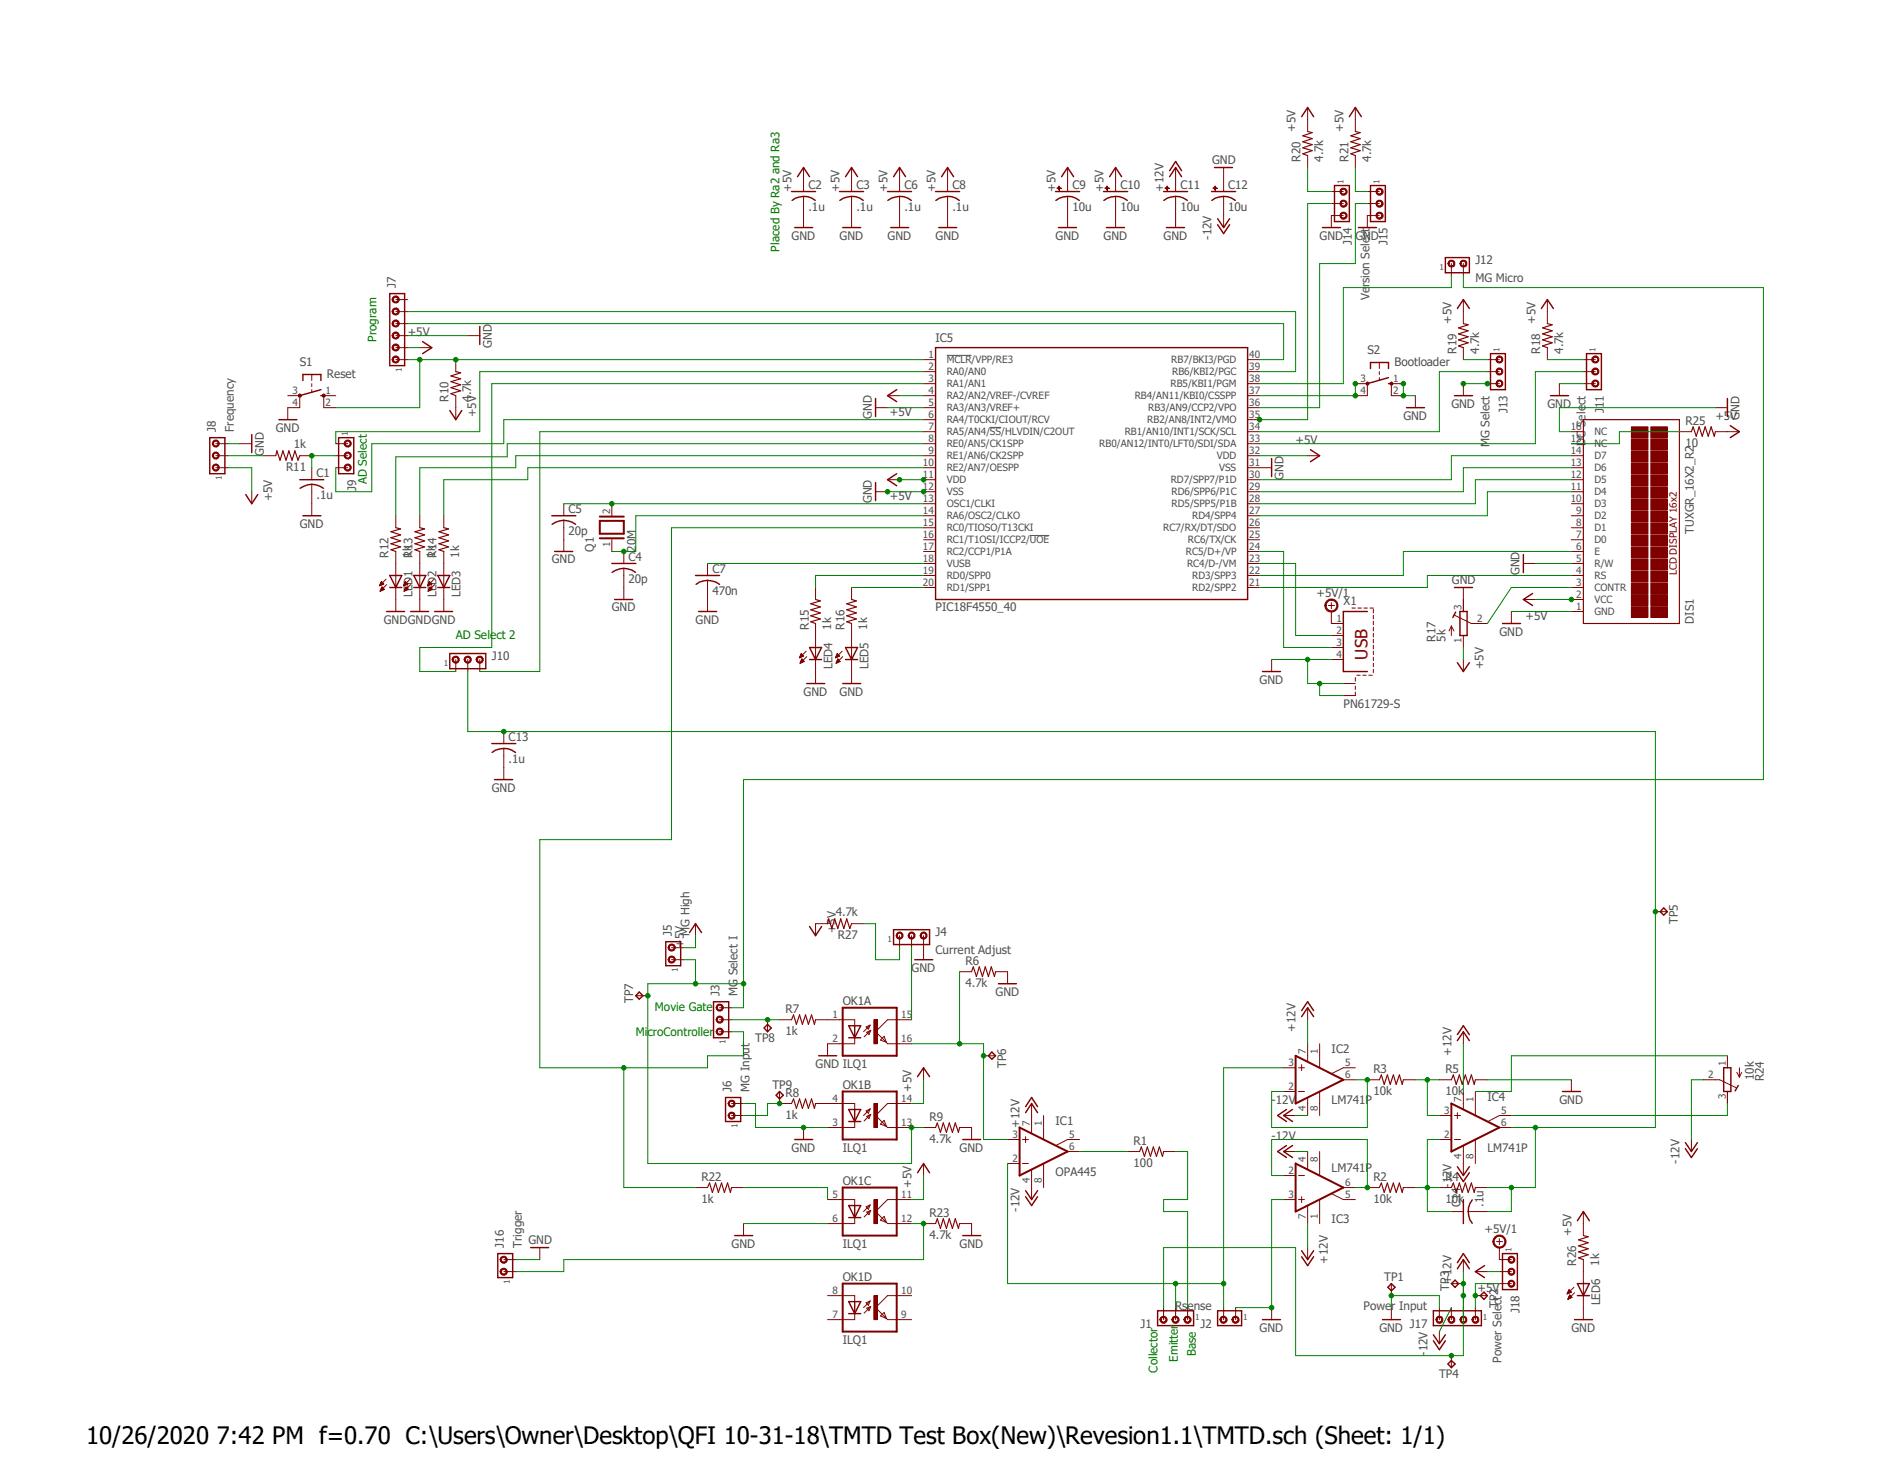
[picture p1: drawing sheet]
<svg xmlns="http://www.w3.org/2000/svg" width="279mm" height="216mm" viewBox="0 0 279 216" stroke-linecap="round" stroke-linejoin="round" font-family="sans-serif">
<defs><g id="words">
<text font-size="3.6" x="12.7" y="213.9">10/26/2020 7:42 PM f=0.70 C:\Users\Owner\Desktop\QFI 10-31-18\TMTD Test Box(New)\Revesion1.1\TMTD.sch (Sheet: 1/1)</text>
<text font-size="2.5" fill="#800000" x="202.6" y="97.7" transform="rotate(-90 202.6 97.7)">USB</text>
<g font-size="1.7" fill="#505050">
<text x="191.9" y="19.5" transform="rotate(-90 191.9 19.5)">+5V</text>
<text x="192.7" y="23.9" transform="rotate(-90 192.7 23.9)">R20</text>
<text x="196" y="23.9" transform="rotate(-90 196 23.9)">4.7k</text>
<text x="199.1" y="19.5" transform="rotate(-90 199.1 19.5)">+5V</text>
<text x="199.8" y="23.9" transform="rotate(-90 199.8 23.9)">R21</text>
<text x="203.1" y="23.9" transform="rotate(-90 203.1 23.9)">4.7k</text>
<text x="117.3" y="28.4" transform="rotate(-90 117.3 28.4)">+5V</text>
<text x="119.8" y="27.9">C2</text>
<text x="124.4" y="28.4" transform="rotate(-90 124.4 28.4)">+5V</text>
<text x="126.9" y="27.9">C3</text>
<text x="131.5" y="28.4" transform="rotate(-90 131.5 28.4)">+5V</text>
<text x="134" y="27.9">C6</text>
<text x="138.6" y="28.4" transform="rotate(-90 138.6 28.4)">+5V</text>
<text x="141.1" y="27.9">C8</text>
<text x="156.4" y="28.4" transform="rotate(-90 156.4 28.4)">+5V</text>
<text x="158.9" y="27.9">C9</text>
<text x="163.5" y="28.4" transform="rotate(-90 163.5 28.4)">+5V</text>
<text x="166" y="27.9">C10</text>
<text x="172.4" y="28.4" transform="rotate(-90 172.4 28.4)">+12V</text>
<text x="174.9" y="27.9">C11</text>
<text x="179.6" y="24.3">GND</text>
<text x="181.9" y="27.9">C12</text>
<text x="117.3" y="35.5">GND</text>
<text x="119.8" y="31.3">.1u</text>
<text x="124.4" y="35.5">GND</text>
<text x="126.9" y="31.3">.1u</text>
<text x="131.5" y="35.5">GND</text>
<text x="134" y="31.3">.1u</text>
<text x="138.6" y="35.5">GND</text>
<text x="141.1" y="31.3">.1u</text>
<text x="156.4" y="35.5">GND</text>
<text x="158.9" y="31.3">10u</text>
<text x="163.5" y="35.5">GND</text>
<text x="166" y="31.3">10u</text>
<text x="172.4" y="35.5">GND</text>
<text x="174.9" y="31.3">10u</text>
<text x="179.5" y="35.5" transform="rotate(-90 179.5 35.5)">-12V</text>
<text x="181.9" y="31.3">10u</text>
<text x="195.5" y="35.5">GND</text>
<text x="200.8" y="35.5">GND</text>
<text x="200.3" y="36.3" transform="rotate(-90 200.3 36.3)">J14</text>
<text x="205.6" y="36.3" transform="rotate(-90 205.6 36.3)">J15</text>
<text x="218.6" y="41.7">MG Micro</text>
<text x="218.6" y="39">J12</text>
<text x="58.6" y="42.6" transform="rotate(-90 58.6 42.6)">J7</text>
<text x="202.9" y="44.5" transform="rotate(-90 202.9 44.5)">Version Select</text>
<text x="215" y="47.9" transform="rotate(-90 215 47.9)">+5V</text>
<text x="227.5" y="47.9" transform="rotate(-90 227.5 47.9)">+5V</text>
<text x="60.4" y="49.7">+5V</text>
<text x="72.9" y="51.5" transform="rotate(-90 72.9 51.5)">GND</text>
<text x="138.6" y="50.6">IC5</text>
<text x="202.6" y="52.4">S2</text>
<text x="215.8" y="52.4" transform="rotate(-90 215.8 52.4)">R19</text>
<text x="219.1" y="52.4" transform="rotate(-90 219.1 52.4)">4.7k</text>
<text x="228.2" y="52.4" transform="rotate(-90 228.2 52.4)">R18</text>
<text x="231.6" y="52.4" transform="rotate(-90 231.6 52.4)">4.7k</text>
<text x="44.4" y="54.1">S1</text>
<text x="48.4" y="55.9">Reset</text>
<text x="66.5" y="59.5" transform="rotate(-90 66.5 59.5)">R10</text>
<text x="69.8" y="59.5" transform="rotate(-90 69.8 59.5)">4.7k</text>
<text x="206.6" y="54.1">Bootloader</text>
<text x="32" y="63.9" transform="rotate(-90 32 63.9)">J8</text>
<text x="34.6" y="63.9" transform="rotate(-90 34.6 63.9)">Frequency</text>
<text x="40.9" y="63.9">GND</text>
<text x="70.5" y="61.8" transform="rotate(-90 70.5 61.8)">+5V</text>
<text x="129.2" y="62.1" transform="rotate(-90 129.2 62.1)">GND</text>
<text x="131.8" y="61.6">+5V</text>
<text x="191.9" y="65.7">+5V</text>
<text x="207.9" y="62.1">GND</text>
<text x="215" y="60.4">GND</text>
<text x="223.4" y="61.2" transform="rotate(-90 223.4 61.2)">J13</text>
<text x="229.2" y="60.4">GND</text>
<text x="234.9" y="66" transform="rotate(-90 234.9 66)">DC Select</text>
<text x="237.6" y="61.2" transform="rotate(-90 237.6 61.2)">J11</text>
<text x="249.7" y="62.9">R25</text>
<text x="254.1" y="62.1">+5V</text>
<text x="257.7" y="62.1" transform="rotate(-90 257.7 62.1)">GND</text>
<text x="39.1" y="67.5" transform="rotate(-90 39.1 67.5)">GND</text>
<text x="42.4" y="69.7">R11</text>
<text x="43.5" y="66.4">1k</text>
<text x="46.9" y="70.6">C1</text>
<text x="190.2" y="71" transform="rotate(-90 190.2 71)">GND</text>
<text x="220.7" y="66.3" transform="rotate(-90 220.7 66.3)">MG Select</text>
<text x="249.7" y="66.2">10</text>
<text x="40.3" y="74.3" transform="rotate(-90 40.3 74.3)">+5V</text>
<text x="46.9" y="74">.1u</text>
<text x="52.7" y="72.7" transform="rotate(-90 52.7 72.7)">J9</text>
<text x="84.2" y="75.9">C5</text>
<text x="129.2" y="74.5" transform="rotate(-90 129.2 74.5)">GND</text>
<text x="131.8" y="74">+5V</text>
<text x="44.4" y="78.1">GND</text>
<text x="57.6" y="82.6" transform="rotate(-90 57.6 82.6)">R12</text>
<text x="61" y="82.6" transform="rotate(-90 61 82.6)">1k</text>
<text x="61.1" y="82.6" transform="rotate(-90 61.1 82.6)">R13</text>
<text x="64.5" y="82.6" transform="rotate(-90 64.5 82.6)">1k</text>
<text x="64.7" y="82.6" transform="rotate(-90 64.7 82.6)">R14</text>
<text x="68" y="82.6" transform="rotate(-90 68 82.6)">1k</text>
<text x="81.7" y="83.4">GND</text>
<text x="84.2" y="79.3">20p</text>
<text x="88" y="81.7" transform="rotate(-90 88 81.7)">Q1</text>
<text x="93.1" y="83">C4</text>
<text x="94.2" y="81.7" transform="rotate(-90 94.2 81.7)">20M</text>
<text x="250.9" y="79" transform="rotate(-90 250.9 79)">TUXGR_16X2_R2</text>
<text x="61.1" y="88.4" transform="rotate(-90 61.1 88.4)">LED1</text>
<text x="64.7" y="88.4" transform="rotate(-90 64.7 88.4)">LED2</text>
<text x="68.2" y="88.4" transform="rotate(-90 68.2 88.4)">LED3</text>
<text x="93.1" y="86.4">20p</text>
<text x="105.5" y="88.2">470n</text>
<text x="105.5" y="84.8">C7</text>
<text x="195" y="88.3">+5V/1</text>
<text x="199.1" y="89.7">X1</text>
<text x="215.1" y="86.4">GND</text>
<text x="225.1" y="85.2" transform="rotate(-90 225.1 85.2)">GND</text>
<text x="56.9" y="92.3">GNDGNDGND</text>
<text x="90.6" y="90.6">GND</text>
<text x="103" y="92.3">GND</text>
<text x="119.8" y="93.2" transform="rotate(-90 119.8 93.2)">R15</text>
<text x="123.1" y="93.2" transform="rotate(-90 123.1 93.2)">1k</text>
<text x="125.1" y="93.2" transform="rotate(-90 125.1 93.2)">R16</text>
<text x="128.5" y="93.2" transform="rotate(-90 128.5 93.2)">1k</text>
<text x="138.6" y="90.6">PIC18F4550_40</text>
<text x="212.6" y="95" transform="rotate(-90 212.6 95)">R17</text>
<text x="214.1" y="95" transform="rotate(-90 214.1 95)">5k</text>
<text x="222.1" y="94.1">GND</text>
<text x="226" y="91.8">+5V</text>
<text x="250.9" y="92.3" transform="rotate(-90 250.9 92.3)">DIS1</text>
<text x="72.9" y="97.7">J10</text>
<text x="123.3" y="99.1" transform="rotate(-90 123.3 99.1)">LED4</text>
<text x="128.7" y="99.1" transform="rotate(-90 128.7 99.1)">LED5</text>
<text x="186.6" y="101.2">GND</text>
<text x="219.8" y="99.1" transform="rotate(-90 219.8 99.1)">+5V</text>
<text x="119" y="103">GND</text>
<text x="124.4" y="103">GND</text>
<text x="199.1" y="104.8">PN61729-S</text>
<text x="75.4" y="113">.1u</text>
<text x="75.4" y="109.7">C13</text>
<text x="72.9" y="117.2">GND</text>
<text x="123.8" y="135.7">4.7k</text>
<text x="248.6" y="136.9" transform="rotate(-90 248.6 136.9)">TP5</text>
<text x="99.5" y="138.6" transform="rotate(-90 99.5 138.6)">J5</text>
<text x="101.3" y="140.3" transform="rotate(-90 101.3 140.3)">+5V</text>
<text x="102.2" y="138.6" transform="rotate(-90 102.2 138.6)">MG High</text>
<text x="123.8" y="138.2" transform="rotate(-90 123.8 138.2)">+5V</text>
<text x="124.1" y="139.1">R27</text>
<text x="135" y="143.9">GND</text>
<text x="138.6" y="141.2">Current Adjust</text>
<text x="138.6" y="138.6">J4</text>
<text x="143" y="142.8">R6</text>
<text x="93.8" y="148.5" transform="rotate(-90 93.8 148.5)">TP7</text>
<text x="106.6" y="147.4" transform="rotate(-90 106.6 147.4)">J3</text>
<text x="109.3" y="147.4" transform="rotate(-90 109.3 147.4)">MG Select I</text>
<text x="116.4" y="149.9">R7</text>
<text x="124.8" y="148.8">OK1A</text>
<text x="143" y="146.2">4.7k</text>
<text x="147.5" y="147.4">GND</text>
<text x="111.9" y="154.3">TP8</text>
<text x="116.4" y="153.3">1k</text>
<text x="191.9" y="152.8" transform="rotate(-90 191.9 152.8)">+12V</text>
<text x="197.3" y="155.9">IC2</text>
<text x="108.4" y="161.7" transform="rotate(-90 108.4 161.7)">J6</text>
<text x="111" y="161.7" transform="rotate(-90 111 161.7)">MG Input</text>
<text x="114.4" y="161.3">TP9</text>
<text x="120.8" y="158.1">GND ILQ1</text>
<text x="124.8" y="161.2">OK1B</text>
<text x="135" y="161.7" transform="rotate(-90 135 161.7)">+5V</text>
<text x="149.1" y="158.2" transform="rotate(-90 149.1 158.2)">TP6</text>
<text x="203.5" y="158.8">R3</text>
<text x="214.1" y="158.8">R5</text>
<text x="215" y="156.3" transform="rotate(-90 215 156.3)">+12V</text>
<text x="259.8" y="159.9" transform="rotate(-90 259.8 159.9)">10k</text>
<text x="261.3" y="160.1" transform="rotate(-90 261.3 160.1)">R24</text>
<text x="116.4" y="165.7">1k</text>
<text x="116.4" y="162.4">R8</text>
<text x="137.7" y="165.9">R9</text>
<text x="151" y="167" transform="rotate(-90 151 167)">+12V</text>
<text x="156.4" y="166.5">IC1</text>
<text x="188.4" y="163.4">-12V</text>
<text x="197.3" y="163.4">LM741P</text>
<text x="203.5" y="162.2">10k</text>
<text x="214.1" y="162.2">10k</text>
<text x="220.3" y="163">IC4</text>
<text x="231" y="163.4">GND</text>
<text x="117.3" y="170.5">GND</text>
<text x="124.8" y="170.5">ILQ1</text>
<text x="137.7" y="169.3">4.7k</text>
<text x="142.2" y="170.5">GND</text>
<text x="167.9" y="172.8">100</text>
<text x="167.9" y="169.5">R1</text>
<text x="188.4" y="168.7">-12V</text>
<text x="197.3" y="173.5">LM741P</text>
<text x="220.3" y="170.5">LM741P</text>
<text x="248.8" y="172.3" transform="rotate(-90 248.8 172.3)">-12V</text>
<text x="103.9" y="178.2">1k</text>
<text x="103.9" y="174.8">R22</text>
<text x="124.8" y="175.4">OK1C</text>
<text x="135" y="175.9" transform="rotate(-90 135 175.9)">+5V</text>
<text x="151" y="179.4" transform="rotate(-90 151 179.4)">-12V</text>
<text x="156.4" y="174.1">OPA445</text>
<text x="203.5" y="178.2">10k</text>
<text x="203.5" y="174.8">R2</text>
<text x="214.1" y="178.2">10k</text>
<text x="214.1" y="174.8">R4</text>
<text x="215" y="175.9" transform="rotate(-90 215 175.9)">-12V</text>
<text x="216.4" y="178.7" transform="rotate(-90 216.4 178.7)">C14</text>
<text x="219.8" y="178.7" transform="rotate(-90 219.8 178.7)">.1u</text>
<text x="74.6" y="184.7" transform="rotate(-90 74.6 184.7)">J16</text>
<text x="77.3" y="184.7" transform="rotate(-90 77.3 184.7)">Trigger</text>
<text x="78.3" y="184.2">GND</text>
<text x="108.4" y="184.7">GND</text>
<text x="124.8" y="184.7">ILQ1</text>
<text x="137.7" y="183.5">4.7k</text>
<text x="137.7" y="180.2">R23</text>
<text x="142.2" y="184.7">GND</text>
<text x="197.3" y="181.1">IC3</text>
<text x="219.9" y="182.5">+5V/1</text>
<text x="232.8" y="183" transform="rotate(-90 232.8 183)">+5V</text>
<text x="124.8" y="189.7">OK1D</text>
<text x="196.7" y="187.1" transform="rotate(-90 196.7 187.1)">+12V</text>
<text x="205.1" y="189.7">TP1</text>
<text x="214.7" y="191.1" transform="rotate(-90 214.7 191.1)">TP3</text>
<text x="215" y="190.1" transform="rotate(-90 215 190.1)">+12V</text>
<text x="218.9" y="191.3">+5V</text>
<text x="233.5" y="187.4" transform="rotate(-90 233.5 187.4)">R26</text>
<text x="236.9" y="187.4" transform="rotate(-90 236.9 187.4)">1k</text>
<text x="169" y="196.6">J1</text>
<text x="174.1" y="194">Rsense</text>
<text x="177.8" y="196.6">J2</text>
<text x="186.6" y="197.2">GND</text>
<text x="202" y="194">Power Input</text>
<text x="204.3" y="197.2">GND</text>
<text x="208.9" y="196.6">J17</text>
<text x="222" y="193.7" transform="rotate(-90 222 193.7)">TP2</text>
<text x="225.1" y="194.4" transform="rotate(-90 225.1 194.4)">J18</text>
<text x="232.8" y="197.2">GND</text>
<text x="237.1" y="193.3" transform="rotate(-90 237.1 193.3)">LED6</text>
<text x="124.8" y="199">ILQ1</text>
<text x="211.5" y="200.7" transform="rotate(-90 211.5 200.7)">-12V</text>
<text x="222.5" y="201.8" transform="rotate(-90 222.5 201.8)">Power Select</text>
<text x="213.2" y="204.1">TP4</text>
</g>
<g font-size="1.7" fill="#008000">
<text x="115.5" y="37.3" transform="rotate(-90 115.5 37.3)">Placed By Ra2 and Ra3</text>
<text x="55.8" y="50.6" transform="rotate(-90 55.8 50.6)">Program</text>
<text x="54.4" y="71.7" transform="rotate(-90 54.4 71.7)">AD Select</text>
<text x="67.5" y="94.7">AD Select 2</text>
<text x="97" y="149.7">Movie Gate</text>
<text x="94.2" y="153.5">MicroController</text>
<text x="171.5" y="203.2" transform="rotate(-90 171.5 203.2)">Collector</text>
<text x="174.5" y="201.6" transform="rotate(-90 174.5 201.6)">Emitter</text>
<text x="177.2" y="200.8" transform="rotate(-90 177.2 200.8)">Base</text>
</g>
<g font-size="1.5" fill="#505050">
<text x="137.5" y="53">1</text>
<text x="140.3" y="53.8">MCLR/VPP/RE3</text>
<text x="173.5" y="53.8">RB7/BKI3/PGD</text>
<text x="185.1" y="53">40</text>
<text x="43.3" y="58.3">3</text>
<text x="48.2" y="58.3">1</text>
<text x="137.5" y="54.8">2</text>
<text x="137.5" y="56.6">3</text>
<text x="137.5" y="58.3">4</text>
<text x="140.3" y="55.5">RA0/AN0</text>
<text x="140.3" y="57.3">RA1/AN1</text>
<text x="140.3" y="59.1">RA2/AN2/VREF-/CVREF</text>
<text x="168.1" y="59.1">RB4/AN11/KBI0/CSSPP</text>
<text x="173.4" y="57.3">RB5/KBI1/PGM</text>
<text x="173.7" y="55.5">RB6/KBI2/PGC</text>
<text x="185.1" y="58.3">37</text>
<text x="185.1" y="56.6">38</text>
<text x="185.1" y="54.8">39</text>
<text x="201.5" y="56.6">3</text>
<text x="201.5" y="58.3">4</text>
<text x="206.4" y="56.6">1</text>
<text x="206.4" y="58.3">2</text>
<text x="43.3" y="60.1">4</text>
<text x="48.2" y="60.1">2</text>
<text x="137.5" y="60.1">5</text>
<text x="137.5" y="61.9">6</text>
<text x="137.5" y="63.7">7</text>
<text x="137.5" y="65.4">8</text>
<text x="140.3" y="60.9">RA3/AN3/VREF+</text>
<text x="140.3" y="62.7">RA4/T0CKI/CIOUT/RCV</text>
<text x="140.3" y="64.4">RA5/AN4/SS/HLVDIN/C2OUT</text>
<text x="166.6" y="64.4">RB1/AN10/INT1/SCK/SCL</text>
<text x="170" y="62.7">RB2/AN8/INT2/VMO</text>
<text x="170.1" y="60.9">RB3/AN9/CCP2/VPO</text>
<text x="185.1" y="65.4">33</text>
<text x="185.1" y="63.7">34</text>
<text x="185.1" y="61.9">35</text>
<text x="185.1" y="60.1">36</text>
<text x="232.7" y="65.4">15</text>
<text x="232.7" y="63.7">16</text>
<text x="236.2" y="64.4">NC</text>
<text x="136.7" y="70.8">11</text>
<text x="136.7" y="69">10</text>
<text x="137.5" y="67.2">9</text>
<text x="140.3" y="71.5">VDD</text>
<text x="140.3" y="66.2">RE0/AN5/CK1SPP</text>
<text x="140.3" y="68">RE1/AN6/CK2SPP</text>
<text x="140.3" y="69.8">RE2/AN7/OESPP</text>
<text x="162.9" y="66.2">RB0/AN12/INT0/LFT0/SDI/SDA</text>
<text x="173.4" y="71.5">RD7/SPP7/P1D</text>
<text x="180.3" y="68">VDD</text>
<text x="180.6" y="69.8">VSS</text>
<text x="185.1" y="70.8">30</text>
<text x="185.1" y="67.2">32</text>
<text x="185.1" y="69">31</text>
<text x="232.7" y="70.8">12</text>
<text x="232.7" y="69">13</text>
<text x="232.7" y="67.2">14</text>
<text x="236.2" y="71.5">D5</text>
<text x="236.2" y="69.8">D6</text>
<text x="236.2" y="68">D7</text>
<text x="236.2" y="66.2">NC</text>
<text x="90.4" y="76.1" transform="rotate(-90 90.4 76.1)">2</text>
<text x="136.7" y="72.6">12</text>
<text x="136.7" y="74.3">13</text>
<text x="136.7" y="76.1">14</text>
<text x="136.7" y="77.9">15</text>
<text x="140.3" y="73.3">VSS</text>
<text x="140.3" y="75.1">OSC1/CLKI</text>
<text x="140.3" y="76.9">RA6/OSC2/CLKO</text>
<text x="173.6" y="75.1">RD5/SPP5/P1B</text>
<text x="173.6" y="73.3">RD6/SPP6/P1C</text>
<text x="176.6" y="76.9">RD4/SPP4</text>
<text x="185.1" y="77.9">26</text>
<text x="185.1" y="76.1">27</text>
<text x="185.1" y="74.3">28</text>
<text x="185.1" y="72.6">29</text>
<text x="232.7" y="74.3">10</text>
<text x="232.7" y="72.6">11</text>
<text x="233.5" y="77.9">8</text>
<text x="233.5" y="76.1">9</text>
<text x="236.2" y="76.9">D2</text>
<text x="236.2" y="75.1">D3</text>
<text x="236.2" y="73.3">D4</text>
<text x="90.4" y="80.9" transform="rotate(-90 90.4 80.9)">1</text>
<text x="136.7" y="79.7">16</text>
<text x="136.7" y="81.4">17</text>
<text x="136.7" y="83.2">18</text>
<text x="140.3" y="78.7">RC0/TIOSO/T13CKI</text>
<text x="140.3" y="80.4">RC1/T1OSI/ICCP2/UOE</text>
<text x="140.3" y="82.2">RC2/CCP1/P1A</text>
<text x="140.3" y="84">VUSB</text>
<text x="172.3" y="78.7">RC7/RX/DT/SDO</text>
<text x="175.7" y="82.2">RC5/D+/VP</text>
<text x="175.9" y="84">RC4/D-/VM</text>
<text x="176" y="80.4">RC6/TX/CK</text>
<text x="185.1" y="83.2">23</text>
<text x="185.1" y="81.4">24</text>
<text x="185.1" y="79.7">25</text>
<text x="233.5" y="83.2">5</text>
<text x="233.5" y="81.4">6</text>
<text x="233.5" y="79.7">7</text>
<text x="236.2" y="84">R/W</text>
<text x="236.2" y="82.2">E</text>
<text x="236.2" y="80.4">D0</text>
<text x="236.2" y="78.7">D1</text>
<text x="136.7" y="85">19</text>
<text x="136.7" y="86.8">20</text>
<text x="140.3" y="85.8">RD0/SPP0</text>
<text x="140.3" y="87.5">RD1/SPP1</text>
<text x="176.6" y="87.5">RD2/SPP2</text>
<text x="176.6" y="85.8">RD3/SPP3</text>
<text x="185.1" y="86.8">21</text>
<text x="185.1" y="85">22</text>
<text x="233.5" y="88.6">2</text>
<text x="233.5" y="86.8">3</text>
<text x="233.5" y="85">4</text>
<text x="236.2" y="89.3">VCC</text>
<text x="236.2" y="87.5">CONTR</text>
<text x="236.2" y="85.8">RS</text>
<text x="198" y="92.1">1</text>
<text x="198" y="93.9">2</text>
<text x="198" y="95.6">3</text>
<text x="216.5" y="95.2" transform="rotate(-90 216.5 95.2)">1</text>
<text x="216.5" y="90.3" transform="rotate(-90 216.5 90.3)">3</text>
<text x="218.8" y="92.1">2</text>
<text x="233.5" y="90.3">1</text>
<text x="236.2" y="91.1">GND</text>
<text x="198" y="97.4">4</text>
<text x="123.3" y="150.7">1</text>
<text x="123.3" y="154.3">2</text>
<text x="133.5" y="154.3">16</text>
<text x="133.5" y="150.7">15</text>
<text x="190.9" y="161.4">2</text>
<text x="190.9" y="157.9">3</text>
<text x="193.5" y="156.1" transform="rotate(-90 193.5 156.1)">7</text>
<text x="195.2" y="156.1" transform="rotate(-90 195.2 156.1)">1</text>
<text x="199.3" y="157.9">5</text>
<text x="199.3" y="159.6">6</text>
<text x="253.1" y="159.6">2</text>
<text x="255.7" y="157.9" transform="rotate(-90 255.7 157.9)">1</text>
<text x="123.3" y="163.2">4</text>
<text x="123.3" y="166.8">3</text>
<text x="133.5" y="166.8">13</text>
<text x="133.5" y="163.2">14</text>
<text x="152.6" y="166.8" transform="rotate(-90 152.6 166.8)">7</text>
<text x="154.3" y="166.8" transform="rotate(-90 154.3 166.8)">1</text>
<text x="193.5" y="164.5" transform="rotate(-90 193.5 164.5)">4</text>
<text x="195.2" y="164.5" transform="rotate(-90 195.2 164.5)">8</text>
<text x="214" y="165">3</text>
<text x="216.5" y="163.2" transform="rotate(-90 216.5 163.2)">7</text>
<text x="218.3" y="163.2" transform="rotate(-90 218.3 163.2)">1</text>
<text x="222.4" y="165">5</text>
<text x="222.4" y="166.8">6</text>
<text x="255.7" y="162.7" transform="rotate(-90 255.7 162.7)">3</text>
<text x="150" y="172.1">2</text>
<text x="150" y="168.5">3</text>
<text x="158.4" y="168.5">5</text>
<text x="158.4" y="170.3">6</text>
<text x="190.9" y="173.8">2</text>
<text x="193.5" y="172.1" transform="rotate(-90 193.5 172.1)">4</text>
<text x="195.2" y="172.1" transform="rotate(-90 195.2 172.1)">8</text>
<text x="214" y="168.5">2</text>
<text x="216.5" y="171.6" transform="rotate(-90 216.5 171.6)">4</text>
<text x="218.3" y="171.6" transform="rotate(-90 218.3 171.6)">8</text>
<text x="123.3" y="177.4">5</text>
<text x="133.5" y="177.4">11</text>
<text x="152.6" y="175.1" transform="rotate(-90 152.6 175.1)">4</text>
<text x="154.3" y="175.1" transform="rotate(-90 154.3 175.1)">8</text>
<text x="190.9" y="177.4">3</text>
<text x="199.3" y="177.4">5</text>
<text x="199.3" y="175.6">6</text>
<text x="123.3" y="180.9">6</text>
<text x="133.5" y="180.9">12</text>
<text x="193.5" y="180.5" transform="rotate(-90 193.5 180.5)">7</text>
<text x="195.2" y="180.5" transform="rotate(-90 195.2 180.5)">1</text>
<text x="123.3" y="191.6">8</text>
<text x="133.5" y="191.6">10</text>
<text x="123.3" y="195.2">7</text>
<text x="133.5" y="195.2">9</text>
</g>
<text font-size="1.5" fill="#800000" x="248.4" y="85.2" transform="rotate(-90 248.4 85.2)">LCD DISPLAY 16x2</text>
<g font-size="1.2" fill="#505050">
<text x="199.1" y="27.3" transform="rotate(-90 199.1 27.3)">1</text>
<text x="204.3" y="27.3" transform="rotate(-90 204.3 27.3)">1</text>
<text x="213.2" y="39.9">1</text>
<text x="222.1" y="52.2" transform="rotate(-90 222.1 52.2)">1</text>
<text x="236.3" y="52.2" transform="rotate(-90 236.3 52.2)">1</text>
<text x="59.5" y="55" transform="rotate(-90 59.5 55)">1</text>
<text x="51.5" y="64.6" transform="rotate(-90 51.5 64.6)">1</text>
<text x="32.9" y="71" transform="rotate(-90 32.9 71)">1</text>
<text x="65.7" y="98.6">1</text>
<text x="100.4" y="143.9" transform="rotate(-90 100.4 143.9)">1</text>
<text x="131.5" y="139.4">1</text>
<text x="107.5" y="154.6" transform="rotate(-90 107.5 154.6)">1</text>
<text x="109.3" y="167" transform="rotate(-90 109.3 167)">1</text>
<text x="223.9" y="185.4" transform="rotate(-90 223.9 185.4)">1</text>
<text x="75.5" y="190.1" transform="rotate(-90 75.5 190.1)">1</text>
<text x="177" y="195.4">1</text>
<text x="184.1" y="195.4">1</text>
<text x="219.7" y="195.4">1</text>
</g>
</g></defs>
<path d="M30.1 14.3l231.8 190.4M261.9 14.3l-231.8 190.4" fill="none" stroke="#fff" stroke-width=".15"/>
<path d="M140.3 52.6h3.6M146.6 63.3h1.7M152.6 79.3h2.8" fill="none" stroke="#505050" stroke-width=".15"/>
<g fill="none" stroke="#800000" stroke-width=".15">
<path d="M190.2 158.1h1.7M192.4 158.1h.9M192.8 157.6v.9M193.7 154.6v2.5M195.5 154.6v3.4M199 159.9h1.8M200.8 158.1h-1.8l-1.7 .9M149.3 168.7h1.7M149.3 172.3h1.7M151.5 168.7h.9M151.5 172.3h.9M151.9 168.3v.9"/>
<path d="M152.8 165.2v2.6M152.8 173.3v2.6M154.6 165.2v1.8M154.6 167v1.7M154.6 172.4v3.5M158.2 170.5h1.7M159.9 168.7h-1.7l-1.8 .9M167 170.5h1.8M172.4 170.5h1.8M190.2 161.6h1.7M190.2 177.6h1.7M190.2 174.1h1.7"/>
<path d="M192.4 161.6h.9M192.4 177.6h.9M192.4 174.1h.9M192.8 177.2v.9M193.7 162.6v2.6M193.7 170.5v2.6M193.7 178.6v2.6M195.5 161.7v3.5M195.5 170.5v3.5M195.5 177.7v3.5M197.3 176.8l1.7 .8h1.8M199 175.9h1.8"/>
<path d="M213.2 168.7h1.8M213.2 165.2h1.8M215.5 168.7h.9M215.5 165.2h.9M215.9 164.8v.9M216.8 161.6v2.7M216.8 169.7v2.6M218.6 161.6v1.8M218.6 163.4v1.7M218.6 168.8v3.5M222.1 167h1.8M223.9 165.2h-1.8l-1.7 .9"/>
</g>
<path d="M191.9 156.3l7.1 3.6-7.1 3.5zM151 167l7.2 3.5-7.2 3.6zM191.9 172.3l7.1 3.6-7.1 3.5zM215 163.4l7.1 3.6-7.1 3.5z" fill="none" stroke="#800000" stroke-width=".3"/>
<path d="M168.8 170.5l.3-.7 .4 1.4 .5-1.4 .4 1.4 .5-1.4 .4 1.4 .4-1.4 .5 1.4 .2-.7" fill="none" stroke="#800000" stroke-width=".17"/>
<path d="M171.5 194.1h5.3v2.2h-5.3z" fill="none" stroke="#800000" stroke-width=".21"/>
<path d="M175.5 195.1l.2-.2h.3a.54 .54 0 0 1 .5 .5 .54 .54 0 0 1-.5 .6l-.3-.1-.2-.2-.1-.3h.2l.2-.3a.39 .39 0 0 1 .5 .4 .37 .37 0 0 1-.7 .1v-.2h-.2z" fill-rule="evenodd" fill="#800000"/>
<path d="M175.5 195.1l.2-.2h.3a.54 .54 0 0 1 .5 .5 .54 .54 0 0 1-.5 .6l-.3-.1-.2-.2-.1-.3h.2l.2-.3a.39 .39 0 0 1 .5 .4 .37 .37 0 0 1-.7 .1v-.2h-.2z" fill="none" stroke="#800000" stroke-width=".15"/>
<path d="M173.7 195.1l.2-.2h.3a.54 .54 0 0 1 .5 .5 .54 .54 0 0 1-.5 .6l-.3-.1-.2-.2-.1-.3h.2l.2-.3a.39 .39 0 0 1 .5 .4 .37 .37 0 0 1-.6 .1l-.1-.2h-.2z" fill-rule="evenodd" fill="#800000"/>
<path d="M173.7 195.1l.2-.2h.3a.54 .54 0 0 1 .5 .5 .54 .54 0 0 1-.5 .6l-.3-.1-.2-.2-.1-.3h.2l.2-.3a.39 .39 0 0 1 .5 .4 .37 .37 0 0 1-.6 .1l-.1-.2h-.2z" fill="none" stroke="#800000" stroke-width=".15"/>
<path d="M171.9 195.1a.54 .54 0 0 1 .7-.2 .54 .54 0 0 1 .3 .7 .54 .54 0 0 1-.7 .3l-.3-.2-.1-.3h.2l.2-.3a.39 .39 0 0 1 .5 .4 .37 .37 0 0 1-.6 .1l-.1-.2h-.2z" fill-rule="evenodd" fill="#800000"/>
<path d="M171.9 195.1a.54 .54 0 0 1 .7-.2 .54 .54 0 0 1 .3 .7 .54 .54 0 0 1-.7 .3l-.3-.2-.1-.3h.2l.2-.3a.39 .39 0 0 1 .5 .4 .37 .37 0 0 1-.6 .1l-.1-.2h-.2zM172.4 193.6v1.8M174.2 193.6v1.8M175.9 193.6v1.8" fill="none" stroke="#800000" stroke-width=".15"/>
<path d="M180.4 194.1h3.5v2.2h-3.5z" fill="none" stroke="#800000" stroke-width=".21"/>
<path d="M182.6 195.1a.55 .55 0 0 1 .7-.1 .55 .55 0 0 1 .3 .6l-.2 .2-.3 .2-.3-.1-.2-.2-.1-.3h.2l.2-.3a.39 .39 0 0 1 .5 .4 .37 .37 0 0 1-.6 .1l-.1-.2h-.2z" fill-rule="evenodd" fill="#800000"/>
<path d="M182.6 195.1a.55 .55 0 0 1 .7-.1 .55 .55 0 0 1 .3 .6l-.2 .2-.3 .2-.3-.1-.2-.2-.1-.3h.2l.2-.3a.39 .39 0 0 1 .5 .4 .37 .37 0 0 1-.6 .1l-.1-.2h-.2z" fill="none" stroke="#800000" stroke-width=".15"/>
<path d="M180.8 195.1a.55 .55 0 0 1 .7-.1 .55 .55 0 0 1 .3 .6l-.2 .2-.3 .2-.3-.1-.2-.2-.1-.3h.2l.2-.3a.39 .39 0 0 1 .5 .4 .37 .37 0 0 1-.6 .1l-.1-.2h-.2z" fill-rule="evenodd" fill="#800000"/>
<g fill="none" stroke="#800000" stroke-width=".15">
<path d="M124.4 151h2.2v.9M126.6 153.7v.9h-2.2M128.3 152.1l.6-.3-.2 .6zM128.4 152.9l.6-.3-.3 .6zM128.9 151.8l-1 1M129 152.6l-1 .9M130.4 154l.6-.5 .3 .8zM131.3 154.3l.2 .3h1.8M133.3 151h-1.8l-1.8 1.8 1.6 1.5M202.6 159.9h1.7M207.9 159.9h1.8M213.2 159.9h1.8"/>
<path d="M218.6 159.9h1.7M232.8 159.9v1.7M202.6 175.9h1.7M207.9 175.9h1.8M213.2 175.9h1.8M218.6 175.9h1.7M180.8 195.1a.55 .55 0 0 1 .7-.1 .55 .55 0 0 1 .3 .6l-.2 .2-.3 .2-.3-.1-.2-.2-.1-.3h.2l.2-.3a.39 .39 0 0 1 .5 .4 .37 .37 0 0 1-.6 .1l-.1-.2h-.2zM181.3 193.6v1.8M183 193.6v1.8M188.4 193.6v1.8"/>
</g>
<path d="M204.3 159.9l.3-.7 .5 1.4 .4-1.4 .5 1.4 .4-1.4 .4 1.4 .5-1.4 .4 1.4 .2-.7M215 159.9l.3-.7 .4 1.4 .5-1.4 .4 1.4 .5-1.4 .4 1.4 .5-1.4 .4 1.4 .2-.7M204.3 175.9l.3-.7 .5 1.4 .4-1.4 .5 1.4 .4-1.4 .4 1.4 .5-1.4 .4 1.4 .2-.7M215 175.9l.3-.7 .4 1.4 .5-1.4 .4 1.4 .5-1.4 .4 1.4 .5-1.4 .4 1.4 .2-.7" fill="none" stroke="#800000" stroke-width=".17"/>
<path d="M125.7 151.9h1.8l-.9 1.8zM125.7 153.7h1.8M126.6 151.9v1.8M231.5 161.6h2.6M187 195.4h2.7" fill="none" stroke="#800000" stroke-width=".21"/>
<path d="M124.8 149.2h8v7.1h-8z" fill="none" stroke="#800000" stroke-width=".3"/>
<path d="M129.5 151h.5v3.6h-.5z" fill-rule="evenodd" fill="#800000"/>
<g fill="none" stroke="#800000" stroke-width=".15">
<path d="M122.6 151h1.8M122.6 154.6h1.8M129.5 151h.5v3.6h-.5zM133.3 151h1.7M133.3 154.6h1.7M124.4 163.4h2.2v.9M126.6 166.1v.9h-2.2M128.3 164.5l.6-.3-.2 .6zM128.4 165.3l.6-.3-.3 .7zM128.9 164.2l-1 1M129 165l-1 1M130.4 166.5l.6-.6 .3 .9z"/>
<path d="M133.3 163.4h-1.8l-1.8 1.8 1.8 1.8h1.8"/>
</g>
<path d="M125.7 164.3h1.8l-.9 1.8zM125.7 166.1h1.8M126.6 164.3v1.8" fill="none" stroke="#800000" stroke-width=".21"/>
<path d="M124.8 161.6h8v7.1h-8z" fill="none" stroke="#800000" stroke-width=".3"/>
<path d="M129.5 163.4h.5v3.6h-.5z" fill-rule="evenodd" fill="#800000"/>
<g fill="none" stroke="#800000" stroke-width=".15">
<path d="M122.6 163.4h1.8M122.6 167h1.8M124.4 177.6h2.2v.9M128.3 178.7l.6-.3-.2 .7zM128.4 179.5l.6-.3-.3 .7zM128.9 178.4l-1 1M129 179.2l-1 1M129.5 163.4h.5v3.6h-.5zM133.3 163.4h1.7M133.3 167h1.7M133.3 177.6h-1.8l-1.8 1.8 1.8 1.8h1.8M126.6 180.3v.9h-2.2"/>
<path d="M131 180.1l.3 .9-.9-.3z"/>
</g>
<path d="M125.7 178.5h1.8l-.9 1.8zM126.6 178.5v1.8M125.7 180.3h1.8" fill="none" stroke="#800000" stroke-width=".21"/>
<path d="M124.8 175.9h8v7.1h-8z" fill="none" stroke="#800000" stroke-width=".3"/>
<path d="M129.5 177.6h.5v3.6h-.5z" fill-rule="evenodd" fill="#800000"/>
<g fill="none" stroke="#800000" stroke-width=".15">
<path d="M122.6 177.6h1.8M129.5 177.6h.5v3.6h-.5zM133.3 177.6h1.7M122.6 181.2h1.8M124.4 191.9h2.2v.8M126.6 194.5v.9h-2.2M128.3 192.9l.6-.2-.2 .6zM128.4 193.7l.6-.2-.3 .6zM128.9 192.7l-1 .9M129 193.5l-1 .9M130.4 194.9l.6-.5 .3 .8zM133.3 181.2h1.7"/>
<path d="M133.3 191.9h-1.8l-1.8 1.7 1.8 1.8h1.8"/>
</g>
<path d="M125.7 192.7h1.8l-.9 1.8zM125.7 194.5h1.8M126.6 192.7v1.8" fill="none" stroke="#800000" stroke-width=".21"/>
<path d="M124.8 190.1h8v7.1h-8z" fill="none" stroke="#800000" stroke-width=".3"/>
<path d="M129.5 191.9h.5v3.5h-.5z" fill-rule="evenodd" fill="#800000"/>
<path d="M142.2 143.9h1.7M147.5 143.9h1.8v1.8M122.6 191.9h1.8M122.6 195.4h1.8M129.5 191.9h.5v3.5h-.5zM133.3 191.9h1.7M133.3 195.4h1.7" fill="none" stroke="#800000" stroke-width=".15"/>
<path d="M143.9 143.9l.3-.7 .5 1.4 .4-1.4 .4 1.4 .5-1.4 .4 1.4 .5-1.4 .4 1.4 .2-.7" fill="none" stroke="#800000" stroke-width=".17"/>
<path d="M105.7 148.3h2.2v5.4h-2.2zM147.9 145.7h2.7" fill="none" stroke="#800000" stroke-width=".21"/>
<path d="M106.2 152.5l.2-.2a.55 .55 0 0 1 .6 0 .55 .55 0 0 1 .1 .6l-.1 .3-.3 .1-.3-.1-.2-.2-.1-.2h.2a.37 .37 0 0 1 .2-.4 .37 .37 0 0 1 .3 .1 .39 .39 0 0 1-.1 .6l-.4-.1v-.2h-.2z" fill-rule="evenodd" fill="#800000"/>
<path d="M106.2 152.5l.2-.2a.55 .55 0 0 1 .6 0 .55 .55 0 0 1 .1 .6l-.1 .3-.3 .1-.3-.1-.3-.4h.2a.37 .37 0 0 1 .2-.4 .37 .37 0 0 1 .3 .1 .39 .39 0 0 1-.1 .6l-.4-.1v-.2h-.2z" fill="none" stroke="#800000" stroke-width=".15"/>
<path d="M106.2 150.7l.2-.2a.55 .55 0 0 1 .6 .1 .55 .55 0 0 1 .1 .5l-.1 .3-.3 .1h-.3l-.3-.5h.2a.37 .37 0 0 1 .2-.3 .37 .37 0 0 1 .3 0 .39 .39 0 0 1-.1 .6l-.4-.1v-.2h-.2z" fill-rule="evenodd" fill="#800000"/>
<path d="M106.2 150.7l.2-.2a.55 .55 0 0 1 .6 .1 .55 .55 0 0 1 .1 .5l-.1 .3-.3 .1h-.3l-.3-.5h.2a.37 .37 0 0 1 .2-.3 .37 .37 0 0 1 .3 0 .39 .39 0 0 1-.1 .6l-.4-.1v-.2h-.2z" fill="none" stroke="#800000" stroke-width=".15"/>
<path d="M106.4 148.7a.55 .55 0 0 1 .6 .1 .55 .55 0 0 1 .1 .6l-.1 .2-.3 .1h-.3l-.3-.5h.2a.37 .37 0 0 1 .2-.3 .37 .37 0 0 1 .3 0 .39 .39 0 0 1-.1 .7l-.4-.2v-.2h-.2l.1-.3z" fill-rule="evenodd" fill="#800000"/>
<path d="M106.2 148.9l.2-.2a.55 .55 0 0 1 .6 .1 .55 .55 0 0 1 .1 .6l-.1 .2-.3 .1h-.3l-.3-.5h.2a.37 .37 0 0 1 .2-.3 .37 .37 0 0 1 .3 0 .39 .39 0 0 1-.1 .7l-.4-.2v-.2h-.2zM106.6 152.8h1.8M106.6 149.2h1.8M106.6 151h1.8M115.5 151h1.8M120.8 151h1.8" fill="none" stroke="#800000" stroke-width=".15"/>
<path d="M117.3 151l.3-.7 .4 1.4 .4-1.4 .5 1.4 .4-1.4 .5 1.4 .4-1.4 .4 1.4 .2-.7" fill="none" stroke="#800000" stroke-width=".17"/>
<path d="M132.4 137.7h5.3v2.2h-5.3z" fill="none" stroke="#800000" stroke-width=".21"/>
<path d="M132.8 138.3l.3-.3a.53 .53 0 0 1 .6 .3 .53 .53 0 0 1-.2 .7 .53 .53 0 0 1-.7-.1v-.3h.1l.1-.3 .3-.1a.38 .38 0 0 1 .2 .6l-.4 .1-.2-.3h-.1z" fill-rule="evenodd" fill="#800000"/>
<path d="M132.8 138.3l.3-.3a.53 .53 0 0 1 .6 .3 .53 .53 0 0 1-.2 .7 .53 .53 0 0 1-.7-.1v-.3h.1l.1-.3 .3-.1a.38 .38 0 0 1 .2 .6l-.4 .1-.2-.3h-.1z" fill="none" stroke="#800000" stroke-width=".15"/>
<path d="M134.6 138.3l.2-.3a.53 .53 0 0 1 .7 .3 .53 .53 0 0 1-.2 .7 .53 .53 0 0 1-.7-.1l-.1-.3h.2v-.3l.4-.1a.38 .38 0 0 1 .2 .6l-.4 .1-.2-.3h-.2z" fill-rule="evenodd" fill="#800000"/>
<path d="M134.8 138a.53 .53 0 0 1 .7 .3 .53 .53 0 0 1-.2 .7 .53 .53 0 0 1-.7-.1l-.1-.3h.2v-.3l.4-.1a.38 .38 0 0 1 .2 .6l-.4 .1-.2-.3h-.2l.1-.3z" fill="none" stroke="#800000" stroke-width=".15"/>
<path d="M136.6 138a.53 .53 0 0 1 .7 .3 .53 .53 0 0 1-.2 .7 .53 .53 0 0 1-.7-.1l-.1-.3h.2v-.3l.4-.1a.38 .38 0 0 1 .2 .6l-.4 .1-.2-.3h-.2l.1-.3z" fill-rule="evenodd" fill="#800000"/>
<g fill="none" stroke="#800000" stroke-width=".15">
<path d="M136.8 58.6h1.8M136.8 56.8h1.8M136.8 55h1.8M136.8 53.3h1.8M184.8 58.6h1.8M184.8 56.8h1.8M184.8 55h1.8M184.8 53.3h1.8M136.8 78.1h1.8M136.8 76.4h1.8M136.8 74.6h1.8M136.8 72.8h1.8"/>
<path d="M136.8 71h1.8M136.8 65.7h1.8M136.8 63.9h1.8M136.8 62.1h1.8M136.8 60.4h1.8M136.8 67.5h1.8M136.8 69.3h1.8M136.8 79.9h1.8M184.8 78.1h1.8M184.8 76.4h1.8M184.8 74.6h1.8M184.8 72.8h1.8"/>
<path d="M184.8 71h1.8M184.8 65.7h1.8M184.8 63.9h1.8M184.8 62.1h1.8M184.8 60.4h1.8M184.8 67.5h1.8M184.8 69.3h1.8M184.8 79.9h1.8M136.8 81.7h1.8M136.8 83.4h1.8M136.8 85.2h1.8M136.8 87h1.8"/>
<path d="M184.8 81.7h1.8M184.8 83.4h1.8M184.8 85.2h1.8M184.8 87h1.8M103 136.8v1.8M120.8 136.8v1.8M133.3 138.6v1.7M135 138.6v1.7M136.6 138a.53 .53 0 0 1 .7 .3 .53 .53 0 0 1-.2 .7 .53 .53 0 0 1-.7-.1l-.1-.3h.2v-.3l.4-.1a.38 .38 0 0 1 .2 .6l-.4 .1-.2-.3h-.2l.1-.3zM136.8 138.6v3.5M122.6 154.6v1.7M136.8 158.1v1.8"/>
<path d="M115.5 163.4h1.8M119 167v1.7M120.8 163.4h1.8M136.8 167h1.8M142.2 167h1.7v1.7"/>
</g>
<path d="M57.7 43.5h2.2v10.6h-2.2zM138.6 51.5h46.2v37.3h-46.2zM102.2 138.1l.8-1.3 .9 1.3M119.9 137.2l.9 1.4 .9-1.4M121.3 156.3h2.7M135.5 142.1h2.7M135.9 159.4l.9-1.3 .9 1.3M117.7 168.7h2.7M142.6 168.7h2.7" fill="none" stroke="#800000" stroke-width=".21"/>
<path d="M117.3 163.4l.3-.7 .4 1.4 .4-1.4 .5 1.4 .4-1.4 .5 1.4 .4-1.4 .4 1.4 .2-.7M138.6 167l.3-.7 .4 1.4 .4-1.4 .5 1.4 .4-1.4 .5 1.4 .4-1.4 .5 1.4 .2-.7" fill="none" stroke="#800000" stroke-width=".17"/>
<path d="M58.2 53l.2-.3a.54 .54 0 0 1 .7 .4 .54 .54 0 0 1-.4 .7 .54 .54 0 0 1-.6-.5h.2v-.3a.36 .36 0 0 1 .5-.1 .36 .36 0 0 1 .2 .4l-.3 .3h-.2l-.2-.3h-.2z" fill-rule="evenodd" fill="#800000"/>
<path d="M58.2 53l.2-.3a.54 .54 0 0 1 .7 .4 .54 .54 0 0 1-.4 .7 .54 .54 0 0 1-.6-.5h.2v-.3a.36 .36 0 0 1 .5-.1 .36 .36 0 0 1 .2 .4l-.3 .3h-.2l-.2-.3h-.2z" fill="none" stroke="#800000" stroke-width=".15"/>
<path d="M58.2 51.2l.2-.2a.54 .54 0 0 1 .7 .3 .54 .54 0 0 1-.4 .7 .54 .54 0 0 1-.6-.5h.2v-.2a.35 .35 0 0 1 .6 0 .35 .35 0 0 1-.2 .5h-.2l-.2-.3h-.2z" fill-rule="evenodd" fill="#800000"/>
<path d="M58.2 51.2l.2-.2a.54 .54 0 0 1 .7 .3 .54 .54 0 0 1-.4 .7 .54 .54 0 0 1-.6-.5h.2v-.2a.35 .35 0 0 1 .6 0 .35 .35 0 0 1-.2 .5h-.2l-.2-.3h-.2z" fill="none" stroke="#800000" stroke-width=".15"/>
<path d="M58.2 49.4l.2-.2a.54 .54 0 0 1 .7 .4 .54 .54 0 0 1-.4 .6 .54 .54 0 0 1-.6-.5h.2v-.2a.35 .35 0 0 1 .6 0 .35 .35 0 0 1-.2 .5h-.2l-.2-.3h-.2z" fill-rule="evenodd" fill="#800000"/>
<path d="M58.2 49.4l.2-.2a.54 .54 0 0 1 .7 .4 .54 .54 0 0 1-.4 .6 .54 .54 0 0 1-.6-.5h.2v-.2a.35 .35 0 0 1 .6 0 .35 .35 0 0 1-.2 .5h-.2l-.2-.3h-.2z" fill="none" stroke="#800000" stroke-width=".15"/>
<path d="M58.2 47.6l.2-.2a.54 .54 0 0 1 .7 .4 .54 .54 0 0 1-.4 .6 .54 .54 0 0 1-.6-.5h.2v-.2a.35 .35 0 0 1 .6 0 .35 .35 0 0 1-.2 .6h-.2l-.2-.4h-.2z" fill-rule="evenodd" fill="#800000"/>
<path d="M58.2 47.6l.2-.2a.54 .54 0 0 1 .7 .4 .54 .54 0 0 1-.4 .6 .54 .54 0 0 1-.6-.5h.2v-.2a.35 .35 0 0 1 .6 0 .35 .35 0 0 1-.2 .6h-.2l-.2-.4h-.2z" fill="none" stroke="#800000" stroke-width=".15"/>
<path d="M58.2 45.8l.2-.2a.54 .54 0 0 1 .7 .4 .54 .54 0 0 1-.4 .7 .54 .54 0 0 1-.6-.6h.2v-.2a.35 .35 0 0 1 .6 .1 .35 .35 0 0 1-.2 .5h-.2l-.2-.4h-.2z" fill-rule="evenodd" fill="#800000"/>
<path d="M58.2 45.8l.2-.2a.54 .54 0 0 1 .7 .4 .54 .54 0 0 1-.4 .7 .54 .54 0 0 1-.6-.6h.2v-.2a.35 .35 0 0 1 .6 .1 .35 .35 0 0 1-.2 .5h-.2l-.2-.4h-.2z" fill="none" stroke="#800000" stroke-width=".15"/>
<path d="M58.2 44.1l.2-.2a.54 .54 0 0 1 .7 .3 .54 .54 0 0 1-.4 .7 .54 .54 0 0 1-.6-.5h.2v-.2a.35 .35 0 0 1 .6 0 .35 .35 0 0 1-.2 .5h-.2l-.2-.3h-.2z" fill-rule="evenodd" fill="#800000"/>
<g fill="none" stroke="#800000" stroke-width=".15">
<path d="M44.4 58.6v1.8M46.2 55.5v.8M46.2 56.8v.4M46.2 57.7v.4M48 58.6v1.8M58.2 44.1l.2-.2a.54 .54 0 0 1 .7 .3 .54 .54 0 0 1-.4 .7 .54 .54 0 0 1-.6-.5h.2v-.2a.35 .35 0 0 1 .6 0 .35 .35 0 0 1-.2 .5h-.2l-.2-.3h-.2zM58.6 53.3h1.8M58.6 51.5h1.8M58.6 49.7h1.8M58.6 47.9h1.8M58.6 46.1h1.8M58.6 44.4h1.8"/>
<path d="M67.5 53.3v1.7M67.5 58.6v3.5"/>
</g>
<path d="M67.5 55l.7 .2-1.4 .5 1.4 .4-1.4 .4 1.4 .5-1.4 .4 1.4 .5-1.4 .4 .7 .3" fill="none" stroke="#800000" stroke-width=".17"/>
<path d="M44.9 56.3v-.8h2.6v.8M47.5 58.6h.5M47.5 57.7l-3.1 .9M66.6 60.8l.9 1.3 .9-1.3" fill="none" stroke="#800000" stroke-width=".21"/>
<circle cx="44.4" cy="58.6" r=".24" fill="#800000"/>
<circle cx="44.4" cy="58.6" r=".24" fill="none" stroke="#800000" stroke-width=".15"/>
<circle cx="48" cy="58.6" r=".24" fill="#800000"/>
<g fill="none" stroke="#800000" stroke-width=".15">
<path d="M42.6 58.6h1.8M48 58.6h1.7M62.2 51.5h1.8M69.3 49.7h1.8M44.4 60.4h-1.8v1.7M48 60.4h1.7"/>
<circle cx="48" cy="58.6" r=".24"/>
</g>
<path d="M62.6 50.6l1.4 .9-1.4 .9M71.1 48.3v2.7M31.1 64.8h2.2v5.3h-2.2zM41.3 62.1h2.7" fill="none" stroke="#800000" stroke-width=".21"/>
<path d="M31.7 68.7a.53 .53 0 0 1 .8 .5 .53 .53 0 0 1-.8 .5l-.2-.4h.1l.1-.3 .3-.1a.38 .38 0 0 1 .2 .6l-.4 .1-.2-.3h-.1v-.3z" fill-rule="evenodd" fill="#800000"/>
<path d="M31.5 69l.2-.3a.53 .53 0 0 1 .8 .5 .53 .53 0 0 1-.8 .5l-.2-.4h.1l.1-.3 .3-.1a.38 .38 0 0 1 .2 .6l-.4 .1-.2-.3h-.1z" fill="none" stroke="#800000" stroke-width=".15"/>
<path d="M31.7 67a.53 .53 0 0 1 .8 .5 .53 .53 0 0 1-.8 .4l-.2-.4h.1l.1-.2 .3-.2a.38 .38 0 0 1 .2 .6l-.4 .1-.2-.3h-.1v-.3z" fill-rule="evenodd" fill="#800000"/>
<path d="M31.5 67.2l.2-.2a.53 .53 0 0 1 .8 .5 .53 .53 0 0 1-.8 .4l-.2-.4h.1l.1-.2 .3-.2a.38 .38 0 0 1 .2 .6l-.4 .1-.2-.3h-.1z" fill="none" stroke="#800000" stroke-width=".15"/>
<path d="M31.7 65.2a.53 .53 0 0 1 .8 .5 .53 .53 0 0 1-.8 .5l-.2-.5h.1l.1-.2 .3-.2a.38 .38 0 0 1 .2 .7h-.4l-.2-.3h-.1v-.3z" fill-rule="evenodd" fill="#800000"/>
<path d="M31.5 65.4l.2-.2a.53 .53 0 0 1 .8 .5 .53 .53 0 0 1-.8 .5l-.2-.5h.1l.1-.2 .3-.2a.38 .38 0 0 1 .2 .7h-.4l-.2-.3h-.1zM32 69.3h1.7M32 65.7h1.7M32 67.5h1.7M35.5 65.7h1.8M37.3 72.8v1.8M39.1 67.5h1.8M44.4 67.5h1.8M46.2 69.3v1.7M46.2 71.7v4.7" fill="none" stroke="#800000" stroke-width=".15"/>
<path d="M36.4 73.2l.9 1.4 .9-1.4M37.3 64.3v2.7M44.4 71h3.6M44.4 72.3a2.84 2.84 0 0 1 3.5 0M44.9 76.4h2.6M50.2 64.8h2.2v5.3h-2.2z" fill="none" stroke="#800000" stroke-width=".21"/>
<path d="M40.9 67.5l.1-.7 .5 1.4 .4-1.4 .5 1.4 .4-1.4 .5 1.4 .4-1.4 .5 1.4 .2-.7" fill="none" stroke="#800000" stroke-width=".17"/>
<path d="M51.1 65.4l.2-.2a.53 .53 0 0 1 .7 .5 .53 .53 0 0 1-.7 .5l-.2-.2-.1-.3h.2l.2-.3a.36 .36 0 0 1 .3 0 .36 .36 0 0 1 .2 .4l-.3 .2h-.2l-.2-.3h-.2z" fill-rule="evenodd" fill="#800000"/>
<path d="M51.1 65.4l.2-.2a.53 .53 0 0 1 .7 .5 .53 .53 0 0 1-.7 .5l-.2-.2-.1-.3h.2l.2-.3a.36 .36 0 0 1 .3 0 .36 .36 0 0 1 .2 .4l-.3 .2h-.2l-.2-.3h-.2z" fill="none" stroke="#800000" stroke-width=".15"/>
<path d="M51.1 67.2l.2-.2a.53 .53 0 0 1 .7 .5 .53 .53 0 0 1-.7 .4l-.2-.2-.1-.2h.2l.2-.4a.36 .36 0 0 1 .3 .1 .36 .36 0 0 1 .2 .4l-.3 .2h-.2l-.2-.3h-.2z" fill-rule="evenodd" fill="#800000"/>
<path d="M51.1 67.2l.2-.2a.53 .53 0 0 1 .7 .5 .53 .53 0 0 1-.7 .4l-.2-.2-.1-.2h.2l.2-.4a.36 .36 0 0 1 .3 .1 .36 .36 0 0 1 .2 .4l-.3 .2h-.2l-.2-.3h-.2z" fill="none" stroke="#800000" stroke-width=".15"/>
<path d="M51.1 69l.2-.3a.53 .53 0 0 1 .7 .5 .53 .53 0 0 1-.7 .5l-.2-.2-.1-.2h.2l.2-.4a.36 .36 0 0 1 .3 .1 .36 .36 0 0 1 .2 .3l-.3 .3h-.2l-.2-.3h-.2z" fill-rule="evenodd" fill="#800000"/>
<path d="M49.7 65.7h1.8M49.7 69.3h1.8M49.7 67.5h1.8M51.1 69l.2-.3a.53 .53 0 0 1 .7 .5 .53 .53 0 0 1-.7 .5l-.2-.2-.1-.2h.2l.2-.4a.36 .36 0 0 1 .3 .1 .36 .36 0 0 1 .2 .3l-.3 .3h-.2l-.2-.3h-.2z" fill="none" stroke="#800000" stroke-width=".15"/>
<path d="M66.6 96.8h5.4v2.2h-5.4z" fill="none" stroke="#800000" stroke-width=".21"/>
<path d="M67.1 97.4a.54 .54 0 0 1 .7-.2 .54 .54 0 0 1 .2 .7 .54 .54 0 0 1-.7 .3l-.2-.2-.1-.3h.1a.37 .37 0 0 1 .4-.4 .37 .37 0 0 1 .4 .3 .36 .36 0 0 1-.2 .4 .36 .36 0 0 1-.3 0l-.3-.3h-.1z" fill-rule="evenodd" fill="#800000"/>
<path d="M67.1 97.4a.54 .54 0 0 1 .7-.2 .54 .54 0 0 1 .2 .7 .54 .54 0 0 1-.7 .3l-.2-.2-.1-.3h.1a.37 .37 0 0 1 .4-.4 .37 .37 0 0 1 .4 .3 .36 .36 0 0 1-.2 .4 .36 .36 0 0 1-.3 0l-.3-.3h-.1z" fill="none" stroke="#800000" stroke-width=".15"/>
<path d="M68.8 97.4a.54 .54 0 0 1 .8-.2 .54 .54 0 0 1 .2 .7 .54 .54 0 0 1-.7 .3l-.3-.2-.1-.3h.2a.37 .37 0 0 1 .3-.4 .37 .37 0 0 1 .4 .3 .36 .36 0 0 1-.1 .4 .36 .36 0 0 1-.4 0l-.2-.3h-.2z" fill-rule="evenodd" fill="#800000"/>
<path d="M68.8 97.4a.54 .54 0 0 1 .8-.2 .54 .54 0 0 1 .2 .7 .54 .54 0 0 1-.7 .3l-.3-.2-.1-.3h.2a.37 .37 0 0 1 .3-.4 .37 .37 0 0 1 .4 .3 .36 .36 0 0 1-.1 .4 .36 .36 0 0 1-.4 0l-.2-.3h-.2z" fill="none" stroke="#800000" stroke-width=".15"/>
<path d="M70.6 97.4a.54 .54 0 0 1 .7-.2 .54 .54 0 0 1 .2 .7 .54 .54 0 0 1-.6 .3l-.3-.2-.1-.3h.2a.37 .37 0 0 1 .3-.4 .37 .37 0 0 1 .4 .3 .36 .36 0 0 1-.1 .4 .36 .36 0 0 1-.4 0l-.2-.3h-.2z" fill-rule="evenodd" fill="#800000"/>
<g fill="none" stroke="#800000" stroke-width=".15">
<path d="M119 24.8v3.6M119 29.1v4.6M126.2 24.8v3.6M126.2 29.1v4.6M133.3 24.8v3.6M133.3 29.1v4.6M131.5 58.6h1.8M202.6 56.8v1.8M204.3 53.7v.9M204.3 55v.5M204.3 55.9v.4M206.1 56.8v1.8"/>
<path d="M58.6 76.4v1.7M62.2 76.4v1.7M65.7 76.4v1.7M83.5 74.6v1.8M83.5 77v4.7M90.6 74.6v1.8M90.6 79.9v1.8M129.7 60.4h1.8M129.7 72.8h1.8M131.5 71h1.8M56.3 86.7h.1M56.3 86.6h.3"/>
<path d="M56.3 86.6h.4M56.3 86.5h.5M56.3 86.4h.5M56.3 87.5h.1M56.3 87.5h.2M56.4 86.4h.4M56.4 86.3h.3M56.4 87.4h.2M56.4 87.3h.4M56.4 86.3h.2M56.4 86.2h.2M56.4 87.3h.5"/>
<path d="M56.4 87.2h.5M56.5 86.2h.1M56.5 87.2h.4M56.5 87.1h.3M56.5 86.1l.4 .4-.7 .2zM56.5 87.1h.2M56.6 87h.1M56.6 86.9l.3 .4-.6 .2zM57.2 85.8l-1 .9M57.3 86.6l-1 .9M58.6 81.7v8.9M59.8 86.7h.1"/>
<path d="M59.8 86.7h.2M59.9 86.6h.2M59.9 86.6h.3M59.9 86.5h.5M59.9 86.4h.5M59.9 87.5h.1M59.9 87.5h.2M59.9 86.4h.4M59.9 86.3h.4M59.9 87.4h.3M59.9 87.3h.4M60 86.3h.2"/>
<path d="M60 86.2h.2M60 87.3h.5M60 87.2h.5M60 86.2h.1M60 87.2h.4M60 87.1h.4M60 86.1l.4 .4-.6 .2zM60.1 87.1h.2M60.1 87h.1M60.2 86.9l.3 .4-.6 .2zM60.7 85.8l-.9 .9M60.8 86.6l-.9 .9"/>
<path d="M62.2 81.7v8.9M63.4 86.7h.1M63.4 86.6h.3M63.4 86.6h.4M63.5 86.5h.4M63.5 86.4h.4M63.5 87.5h.1M63.5 86.3h.3M63.5 87.4h.3M63.5 87.3h.4M63.5 86.2h.2M63.5 87.3h.5"/>
<path d="M63.5 87.2h.5M63.6 86.2h.1M63.6 87.2h.4M63.6 87.1h.3M63.6 86.1l.4 .4-.7 .2zM63.6 87.1h.2M63.6 87h.2M63.7 87h.1M63.7 86.9l.4 .4-.7 .2zM64.3 85.8l-1 .9M64.4 86.6l-1 .9M65.7 81.7v8.9"/>
<path d="M67.5 97.7v1.7M69.3 97.7v1.7M70.6 97.4a.54 .54 0 0 1 .7-.2 .54 .54 0 0 1 .2 .7 .54 .54 0 0 1-.6 .3l-.3-.2-.1-.3h.2a.37 .37 0 0 1 .3-.4 .37 .37 0 0 1 .4 .3 .36 .36 0 0 1-.1 .4 .36 .36 0 0 1-.4 0l-.2-.3h-.2zM71.1 97.7v1.7M92.4 81.7v1.7M92.4 84.2v4.6M104.8 83.4v1.8M104.8 85.9v4.7M118.4 97.4h.1M118.4 97.3h.2M118.5 97.3h.2M118.5 97.2h.4"/>
<path d="M118.5 97.2h.5M118.5 98.2h.1M118.6 97.1h.4M118.6 98.1h.1M118.6 98.1h.3M118.6 97h.3M118.6 96.9h.3M118.6 98h.4M118.6 98h.5M118.7 96.9h.1M118.7 97.9h.4M118.7 97.8h.3"/>
<path d="M118.7 96.8l.3 .4-.6 .2zM118.7 97.7h.3M118.7 97.7h.2M118.7 97.6h.1M118.8 97.6l.3 .4-.6 .2zM119.4 96.4l-1 1M119.5 97.2l-1 1M120.8 87v1.8M120.8 92.3v8.9M123.8 97.4h.1M123.8 97.3h.2M123.8 97.3h.3"/>
<path d="M123.9 97.2h.3M123.9 97.2h.4M123.9 98.2h.1M123.9 97.1h.4M123.9 98.1h.2M123.9 98.1h.3M124 97h.2M124 96.9h.2M124 98h.3M124 98h.4M124 96.9h.1M124 97.9h.4"/>
<path d="M124 97.8h.4M124 97.8h.3M124 97.7h.3M124 96.8l.4 .4-.6 .2zM124.1 97.7h.1M124.1 97.6h.1M124.1 97.6l.4 .4-.6 .2zM124.8 96.4l-1 1M124.8 97.2l-.9 1M126.2 87v1.8M126.2 92.3v8.9"/>
</g>
<g fill="none" stroke="#800000" stroke-width=".21">
<path d="M117.3 28.4h3.5M117.3 29.7a2.78 2.78 0 0 1 3.5 0M117.7 33.7h2.7M118.2 26.2l.8-1.4 .9 1.4M124.4 28.4h3.5M124.4 29.7a2.84 2.84 0 0 1 3.5 0M124.8 33.7h2.7M125.3 26.2l.9-1.4 .8 1.4M131.5 28.4h3.5M131.5 29.7a2.84 2.84 0 0 1 3.5 0M132 33.7h2.6M132.4 26.2l.9-1.4 .9 1.4"/>
<path d="M129.7 59v2.7M132.8 57.7l-1.3 .9 1.3 .9M203 54.6v-.9h2.7v.9M205.7 56.8h.4M205.7 55.9l-3.1 .9M81.7 76.4h3.6M81.8 77.6a2.84 2.84 0 0 1 3.5 0M129.7 71.5v2.6M132.8 70.1l-1.3 .9 1.3 .9M57.3 90.6h2.6M57.7 85.2h1.8l-.9 1.8zM57.7 87h1.8"/>
<path d="M60.8 90.6h2.7M61.3 87h1.8M61.3 85.2h1.8l-.9 1.8zM64.4 90.6h2.7M64.9 87h1.7M64.9 85.2h1.7l-.9 1.8zM82.2 81.7h2.6M90.6 83.4h3.6M90.7 84.8a2.84 2.84 0 0 1 3.4 0M91.1 88.8h2.6M103 85.2h3.6M103.1 86.5a2.84 2.84 0 0 1 3.5 0"/>
<path d="M103.5 90.6h2.7M119.9 95.9h1.8l-.9 1.8zM119.9 97.7h1.8M125.3 97.7h1.7M125.3 95.9h1.7l-.8 1.8zM119.5 101.2h2.7M124.8 101.2h2.7"/>
</g>
<path d="M58.6 78.1l.8 .2-1.5 .4 1.5 .5-1.5 .4 1.5 .5-1.5 .4 1.5 .5-1.5 .4 .7 .3M62.2 78.1l.7 .2-1.4 .4 1.4 .5-1.4 .4 1.4 .5-1.4 .4 1.4 .5-1.4 .4 .7 .3M65.7 78.1l.8 .2-1.5 .4 1.5 .5-1.5 .4 1.5 .5-1.5 .4 1.5 .5-1.5 .4 .7 .3M120.8 88.8l.7 .2-1.4 .4 1.4 .5-1.4 .4 1.4 .5-1.4 .4 1.4 .5-1.4 .4 .7 .2M126.2 88.8l.7 .2-1.5 .4 1.5 .5-1.5 .4 1.5 .5-1.5 .4 1.5 .5-1.5 .4 .8 .2" fill="none" stroke="#800000" stroke-width=".17"/>
<path d="M88.9 77.1h3.5v1.9h-3.5zM88.9 76.5h3.5M88.9 79.7h3.5" fill="none" stroke="#800000" stroke-width=".3"/>
<circle cx="202.6" cy="56.8" r=".24" fill="#800000"/>
<circle cx="202.6" cy="56.8" r=".24" fill="none" stroke="#800000" stroke-width=".15"/>
<circle cx="206.1" cy="56.8" r=".24" fill="#800000"/>
<g fill="none" stroke="#800000" stroke-width=".15">
<path d="M200.8 56.8h1.8M200.8 58.6h1.8M206.1 56.8h1.8M206.1 58.6h1.8M209.7 58.6v1.8"/>
<circle cx="206.1" cy="56.8" r=".24"/>
</g>
<path d="M208.4 60.4h2.6" fill="none" stroke="#800000" stroke-width=".21"/>
<path d="M234.6 62.1h14.2v30.2h-14.2z" fill="none" stroke="#800000" stroke-width=".17"/>
<path d="M244.6 89.8h2.4v1.6h-2.4z" fill-rule="evenodd" fill="#800000"/>
<path d="M244.6 89.8h2.4v1.6h-2.4z" fill="none" stroke="#800000" stroke-width=".15"/>
<path d="M241.7 89.8h2.4v1.6h-2.4z" fill-rule="evenodd" fill="#800000"/>
<path d="M241.7 89.8h2.4v1.6h-2.4z" fill="none" stroke="#800000" stroke-width=".15"/>
<path d="M244.6 88.1h2.4v1.6h-2.4z" fill-rule="evenodd" fill="#800000"/>
<path d="M244.6 88.1h2.4v1.6h-2.4z" fill="none" stroke="#800000" stroke-width=".15"/>
<path d="M241.7 88.1h2.4v1.6h-2.4z" fill-rule="evenodd" fill="#800000"/>
<path d="M241.7 88.1h2.4v1.6h-2.4z" fill="none" stroke="#800000" stroke-width=".15"/>
<path d="M244.6 86.3h2.4v1.6h-2.4z" fill-rule="evenodd" fill="#800000"/>
<path d="M244.6 86.3h2.4v1.6h-2.4z" fill="none" stroke="#800000" stroke-width=".15"/>
<path d="M241.7 86.3h2.4v1.6h-2.4z" fill-rule="evenodd" fill="#800000"/>
<path d="M241.7 86.3h2.4v1.6h-2.4z" fill="none" stroke="#800000" stroke-width=".15"/>
<path d="M244.6 84.5h2.4v1.6h-2.4z" fill-rule="evenodd" fill="#800000"/>
<path d="M244.6 84.5h2.4v1.6h-2.4z" fill="none" stroke="#800000" stroke-width=".15"/>
<path d="M241.7 84.5h2.4v1.6h-2.4z" fill-rule="evenodd" fill="#800000"/>
<path d="M241.7 84.5h2.4v1.6h-2.4z" fill="none" stroke="#800000" stroke-width=".15"/>
<path d="M244.6 82.8h2.4v1.6h-2.4z" fill-rule="evenodd" fill="#800000"/>
<path d="M244.6 82.8h2.4v1.6h-2.4z" fill="none" stroke="#800000" stroke-width=".15"/>
<path d="M241.7 82.8h2.4v1.6h-2.4z" fill-rule="evenodd" fill="#800000"/>
<path d="M241.7 82.8h2.4v1.6h-2.4z" fill="none" stroke="#800000" stroke-width=".15"/>
<path d="M244.6 81h2.4v1.6h-2.4z" fill-rule="evenodd" fill="#800000"/>
<path d="M244.6 81h2.4v1.6h-2.4z" fill="none" stroke="#800000" stroke-width=".15"/>
<path d="M241.7 81h2.4v1.6h-2.4z" fill-rule="evenodd" fill="#800000"/>
<path d="M241.7 81h2.4v1.6h-2.4z" fill="none" stroke="#800000" stroke-width=".15"/>
<path d="M244.6 79.2h2.4v1.6h-2.4z" fill-rule="evenodd" fill="#800000"/>
<path d="M244.6 79.2h2.4v1.6h-2.4z" fill="none" stroke="#800000" stroke-width=".15"/>
<path d="M241.7 79.2h2.4v1.6h-2.4z" fill-rule="evenodd" fill="#800000"/>
<path d="M241.7 79.2h2.4v1.6h-2.4z" fill="none" stroke="#800000" stroke-width=".15"/>
<path d="M244.6 77.4h2.4v1.6h-2.4z" fill-rule="evenodd" fill="#800000"/>
<path d="M244.6 77.4h2.4v1.6h-2.4z" fill="none" stroke="#800000" stroke-width=".15"/>
<path d="M241.7 77.4h2.4v1.6h-2.4z" fill-rule="evenodd" fill="#800000"/>
<path d="M241.7 77.4h2.4v1.6h-2.4z" fill="none" stroke="#800000" stroke-width=".15"/>
<path d="M244.6 75.6h2.4v1.7h-2.4z" fill-rule="evenodd" fill="#800000"/>
<path d="M244.6 75.6h2.4v1.7h-2.4z" fill="none" stroke="#800000" stroke-width=".15"/>
<path d="M241.7 75.6h2.4v1.7h-2.4z" fill-rule="evenodd" fill="#800000"/>
<path d="M241.7 75.6h2.4v1.7h-2.4z" fill="none" stroke="#800000" stroke-width=".15"/>
<path d="M244.6 73.9h2.4v1.6h-2.4z" fill-rule="evenodd" fill="#800000"/>
<path d="M244.6 73.9h2.4v1.6h-2.4z" fill="none" stroke="#800000" stroke-width=".15"/>
<path d="M241.7 73.9h2.4v1.6h-2.4z" fill-rule="evenodd" fill="#800000"/>
<path d="M241.7 73.9h2.4v1.6h-2.4z" fill="none" stroke="#800000" stroke-width=".15"/>
<path d="M244.6 72.1h2.4v1.6h-2.4z" fill-rule="evenodd" fill="#800000"/>
<path d="M244.6 72.1h2.4v1.6h-2.4z" fill="none" stroke="#800000" stroke-width=".15"/>
<path d="M241.7 72.1h2.4v1.6h-2.4z" fill-rule="evenodd" fill="#800000"/>
<path d="M241.7 72.1h2.4v1.6h-2.4z" fill="none" stroke="#800000" stroke-width=".15"/>
<path d="M244.6 70.3h2.4v1.6h-2.4z" fill-rule="evenodd" fill="#800000"/>
<path d="M244.6 70.3h2.4v1.6h-2.4z" fill="none" stroke="#800000" stroke-width=".15"/>
<path d="M241.7 70.3h2.4v1.6h-2.4z" fill-rule="evenodd" fill="#800000"/>
<path d="M241.7 70.3h2.4v1.6h-2.4z" fill="none" stroke="#800000" stroke-width=".15"/>
<path d="M244.6 68.5h2.4v1.6h-2.4z" fill-rule="evenodd" fill="#800000"/>
<path d="M244.6 68.5h2.4v1.6h-2.4z" fill="none" stroke="#800000" stroke-width=".15"/>
<path d="M241.7 68.5h2.4v1.6h-2.4z" fill-rule="evenodd" fill="#800000"/>
<path d="M241.7 68.5h2.4v1.6h-2.4z" fill="none" stroke="#800000" stroke-width=".15"/>
<path d="M244.6 66.8h2.4v1.6h-2.4z" fill-rule="evenodd" fill="#800000"/>
<path d="M244.6 66.8h2.4v1.6h-2.4z" fill="none" stroke="#800000" stroke-width=".15"/>
<path d="M241.7 66.8h2.4v1.6h-2.4z" fill-rule="evenodd" fill="#800000"/>
<path d="M241.7 66.8h2.4v1.6h-2.4z" fill="none" stroke="#800000" stroke-width=".15"/>
<path d="M244.6 65h2.4v1.6h-2.4z" fill-rule="evenodd" fill="#800000"/>
<path d="M244.6 65h2.4v1.6h-2.4z" fill="none" stroke="#800000" stroke-width=".15"/>
<path d="M241.7 65h2.4v1.6h-2.4z" fill-rule="evenodd" fill="#800000"/>
<path d="M241.7 65h2.4v1.6h-2.4z" fill="none" stroke="#800000" stroke-width=".15"/>
<path d="M244.6 63.2h2.4v1.6h-2.4z" fill-rule="evenodd" fill="#800000"/>
<path d="M244.6 63.2h2.4v1.6h-2.4z" fill="none" stroke="#800000" stroke-width=".15"/>
<path d="M241.7 63.2h2.4v1.6h-2.4z" fill-rule="evenodd" fill="#800000"/>
<g fill="none" stroke="#800000" stroke-width=".15">
<path d="M186.6 69.3h1.8M193.7 67.5h1.8M232.8 79.9h1.8M232.8 78.1h1.8M232.8 76.4h1.8M232.8 74.6h1.8M232.8 72.8h1.8M232.8 71h1.8M232.8 69.3h1.8M232.8 67.5h1.8M232.8 65.7h1.8M232.8 63.9h1.8"/>
<path d="M241.7 63.2h2.4v1.6h-2.4zM215 92.7v1.4M215 92.7l-.3 .7M215 92.7l.4 .7M215.5 91.1l2.5 1.2h2.3M216.8 87v3.6M216.8 94.1v1.8M216.8 97.7v1.7M223.9 90.6v1.7M225.7 88.8h1.8M232.8 90.6h1.8M232.8 88.8h1.8"/>
<path d="M232.8 87h1.8M232.8 85.2h1.8M232.8 83.4h1.8M232.8 81.7h1.8"/>
</g>
<path d="M235 52.4h2.2v5.3h-2.2zM188.4 67.9v2.7M194.1 66.6l1.4 .9-1.4 .9M215.5 87h2.6M215.6 90.6l-.4 .8M215.9 98.1l.9 1.3 .9-1.3M216.3 90.6h1v3.5h-1zM222.6 92.3h2.7M227 87.9l-1.3 .9 1.3 .9" fill="none" stroke="#800000" stroke-width=".21"/>
<path d="M235.9 53l.2-.3a.54 .54 0 0 1 .8 .4 .54 .54 0 0 1-.5 .7 .54 .54 0 0 1-.6-.5h.2l.1-.3a.36 .36 0 0 1 .4-.1 .36 .36 0 0 1 .2 .4l-.1 .2-.4 .1-.2-.3h-.2z" fill-rule="evenodd" fill="#800000"/>
<path d="M235.9 53l.2-.3a.54 .54 0 0 1 .8 .4 .54 .54 0 0 1-.5 .7 .54 .54 0 0 1-.6-.5h.2l.1-.3a.36 .36 0 0 1 .4-.1 .36 .36 0 0 1 .2 .4l-.1 .2-.4 .1-.2-.3h-.2z" fill="none" stroke="#800000" stroke-width=".15"/>
<path d="M235.9 54.7l.2-.2a.54 .54 0 0 1 .8 .4 .54 .54 0 0 1-.5 .7 .54 .54 0 0 1-.6-.6h.2l.1-.2a.36 .36 0 0 1 .4-.1 .36 .36 0 0 1 .2 .4l-.1 .2h-.4l-.2-.3h-.2z" fill-rule="evenodd" fill="#800000"/>
<path d="M235.9 54.7l.2-.2a.54 .54 0 0 1 .8 .4 .54 .54 0 0 1-.5 .7 .54 .54 0 0 1-.6-.6h.2l.1-.2a.36 .36 0 0 1 .4-.1 .36 .36 0 0 1 .2 .4l-.1 .2h-.4l-.2-.3h-.2z" fill="none" stroke="#800000" stroke-width=".15"/>
<path d="M235.9 56.5l.2-.2a.54 .54 0 0 1 .8 .4 .54 .54 0 0 1-.5 .6 .54 .54 0 0 1-.6-.5h.2l.1-.2 .3-.2a.38 .38 0 0 1 .2 .7h-.4l-.2-.3h-.2z" fill-rule="evenodd" fill="#800000"/>
<path d="M229.2 44.4v3.5M229.2 51.5v1.8M231 56.8v1.8M234.6 53.3h1.7M234.6 56.8h1.7M234.6 55h1.7M235.9 56.5l.2-.2a.54 .54 0 0 1 .8 .4 .54 .54 0 0 1-.5 .6 .54 .54 0 0 1-.6-.5h.2l.1-.2 .3-.2a.38 .38 0 0 1 .2 .7h-.4l-.2-.3h-.2z" fill="none" stroke="#800000" stroke-width=".15"/>
<path d="M220.8 52.4h2.2v5.3h-2.2zM228.3 45.7l.9-1.3 .9 1.3M229.7 58.6h2.7" fill="none" stroke="#800000" stroke-width=".21"/>
<path d="M229.2 47.9l.8 .2-1.5 .5 1.5 .4-1.5 .4 1.5 .5-1.5 .4 1.5 .5-1.5 .4 .7 .3" fill="none" stroke="#800000" stroke-width=".17"/>
<path d="M221.9 52.7a.53 .53 0 0 1 .7 .3 .53 .53 0 0 1-.2 .7 .53 .53 0 0 1-.7-.1l-.1-.3h.2v-.3a.36 .36 0 0 1 .5-.1 .36 .36 0 0 1 .2 .4l-.3 .3-.4-.2v-.1h-.2l.1-.3z" fill-rule="evenodd" fill="#800000"/>
<path d="M221.7 53l.2-.3a.53 .53 0 0 1 .7 .3 .53 .53 0 0 1-.2 .7 .53 .53 0 0 1-.7-.1l-.1-.3h.2v-.3a.36 .36 0 0 1 .5-.1 .36 .36 0 0 1 .2 .4l-.1 .2-.4 .1-.2-.3h-.2z" fill="none" stroke="#800000" stroke-width=".15"/>
<path d="M221.9 54.5a.53 .53 0 0 1 .7 .3 .53 .53 0 0 1-.2 .7 .53 .53 0 0 1-.7-.2l-.1-.3h.2v-.2a.36 .36 0 0 1 .5-.1 .36 .36 0 0 1 .2 .4l-.3 .3-.4-.2v-.2h-.2l.1-.3z" fill-rule="evenodd" fill="#800000"/>
<path d="M221.7 54.7l.2-.2a.53 .53 0 0 1 .7 .3 .53 .53 0 0 1-.2 .7 .53 .53 0 0 1-.7-.2l-.1-.3h.2v-.2a.36 .36 0 0 1 .5-.1 .36 .36 0 0 1 .2 .4l-.1 .2h-.4l-.2-.3h-.2z" fill="none" stroke="#800000" stroke-width=".15"/>
<path d="M221.9 56.3a.53 .53 0 0 1 .7 .2 .53 .53 0 0 1-.2 .7 .53 .53 0 0 1-.7-.1l-.1-.3h.2v-.2l.4-.2a.38 .38 0 0 1 .2 .7h-.4l-.2-.3h-.2l.1-.3z" fill-rule="evenodd" fill="#800000"/>
<path d="M216.8 44.4v3.5M216.8 51.5v1.8M216.8 56.8v1.8M220.3 53.3h1.8M220.3 56.8h1.8M220.3 55h1.8M221.7 56.5l.2-.2a.53 .53 0 0 1 .7 .2 .53 .53 0 0 1-.2 .7 .53 .53 0 0 1-.7-.1l-.1-.3h.2v-.2l.4-.2a.38 .38 0 0 1 .2 .7h-.4l-.2-.3h-.2z" fill="none" stroke="#800000" stroke-width=".15"/>
<path d="M197.7 27.5h2.2v5.3h-2.2zM215.5 58.6h2.6M215.9 45.7l.9-1.3 .9 1.3" fill="none" stroke="#800000" stroke-width=".21"/>
<path d="M216.8 47.9l.7 .2-1.4 .5 1.4 .4-1.4 .4 1.4 .5-1.4 .4 1.4 .5-1.4 .4 .7 .3" fill="none" stroke="#800000" stroke-width=".17"/>
<path d="M198.6 28.1a.55 .55 0 0 1 .7-.2 .55 .55 0 0 1 .3 .6l-.2 .3-.3 .1h-.3l-.2-.2-.1-.3h.2a.37 .37 0 0 1 .3-.4 .37 .37 0 0 1 .4 .3 .36 .36 0 0 1-.3 .4 .36 .36 0 0 1-.4-.3h-.2z" fill-rule="evenodd" fill="#800000"/>
<path d="M198.6 28.1a.55 .55 0 0 1 .7-.2 .55 .55 0 0 1 .3 .6l-.2 .3-.3 .1h-.3l-.2-.2-.1-.3h.2a.37 .37 0 0 1 .3-.4 .37 .37 0 0 1 .4 .3 .36 .36 0 0 1-.3 .4 .36 .36 0 0 1-.4-.3h-.2z" fill="none" stroke="#800000" stroke-width=".15"/>
<path d="M198.6 29.8a.55 .55 0 0 1 .7-.1 .55 .55 0 0 1 .3 .6l-.2 .3-.3 .1-.3-.1-.2-.2-.1-.3h.2l.2-.3a.39 .39 0 0 1 .5 .4 .37 .37 0 0 1-.4 .3 .37 .37 0 0 1-.3-.4h-.2z" fill-rule="evenodd" fill="#800000"/>
<path d="M198.6 29.8a.55 .55 0 0 1 .7-.1 .55 .55 0 0 1 .3 .6l-.2 .3-.3 .1-.3-.1-.2-.2-.1-.3h.2l.2-.3a.39 .39 0 0 1 .5 .4 .37 .37 0 0 1-.4 .3 .37 .37 0 0 1-.3-.4h-.2z" fill="none" stroke="#800000" stroke-width=".15"/>
<path d="M198.6 31.6a.55 .55 0 0 1 .7-.1 .55 .55 0 0 1 .3 .6l-.2 .2-.3 .2-.3-.1-.2-.2-.1-.3h.2l.2-.3a.39 .39 0 0 1 .5 .4 .37 .37 0 0 1-.4 .3 .37 .37 0 0 1-.3-.4h-.2z" fill-rule="evenodd" fill="#800000"/>
<path d="M197.2 28.4h1.8M197.2 31.9h1.8M197.2 30.1h1.8M198.6 31.6a.55 .55 0 0 1 .7-.1 .55 .55 0 0 1 .3 .6l-.2 .2-.3 .2-.3-.1-.2-.2-.1-.3h.2l.2-.3a.39 .39 0 0 1 .5 .4 .37 .37 0 0 1-.4 .3 .37 .37 0 0 1-.3-.4h-.2z" fill="none" stroke="#800000" stroke-width=".15"/>
<path d="M203 27.5h2.2v5.3h-2.2z" fill="none" stroke="#800000" stroke-width=".21"/>
<path d="M203.9 28.1a.55 .55 0 0 1 .7-.2 .55 .55 0 0 1 .3 .6l-.2 .3-.3 .1h-.3l-.2-.2-.1-.3h.2a.37 .37 0 0 1 .6-.3l.1 .4a.35 .35 0 0 1-.4 .2 .35 .35 0 0 1-.3-.3h-.2z" fill-rule="evenodd" fill="#800000"/>
<path d="M203.9 28.1a.55 .55 0 0 1 .7-.2 .55 .55 0 0 1 .3 .6l-.2 .3-.3 .1h-.3l-.2-.2-.1-.3h.2a.37 .37 0 0 1 .6-.3l.1 .4a.35 .35 0 0 1-.4 .2 .35 .35 0 0 1-.3-.3h-.2z" fill="none" stroke="#800000" stroke-width=".15"/>
<path d="M203.9 29.8a.55 .55 0 0 1 .7-.1 .55 .55 0 0 1 .3 .6l-.2 .3-.3 .1-.3-.1-.2-.2-.1-.3h.2l.2-.3h.2a.35 .35 0 0 1 .3 .3 .35 .35 0 0 1-.3 .4h-.2l-.2-.1v-.3h-.2z" fill-rule="evenodd" fill="#800000"/>
<path d="M203.9 29.8a.55 .55 0 0 1 .7-.1 .55 .55 0 0 1 .3 .6l-.2 .3-.3 .1-.3-.1-.2-.2-.1-.3h.2l.2-.3h.2a.35 .35 0 0 1 .3 .3 .35 .35 0 0 1-.3 .4h-.2l-.2-.1v-.3h-.2z" fill="none" stroke="#800000" stroke-width=".15"/>
<path d="M203.9 31.6a.55 .55 0 0 1 .7-.1 .55 .55 0 0 1 .3 .6l-.2 .2-.3 .2-.3-.1-.2-.2-.1-.3h.2l.2-.3h.2a.35 .35 0 0 1 .3 .3 .35 .35 0 0 1-.3 .4h-.2l-.2-.2v-.2h-.2z" fill-rule="evenodd" fill="#800000"/>
<g fill="none" stroke="#800000" stroke-width=".15">
<path d="M193.7 15.9v3.6M200.8 15.9v3.6M140.4 24.8v3.6M140.4 29.1v4.6M158.2 29.1v1M193.7 23v1.8M197.2 31.9v1.8M200.8 23v1.8M202.6 28.4h1.7M202.6 30.1h1.7M203.9 31.6a.55 .55 0 0 1 .7-.1 .55 .55 0 0 1 .3 .6l-.2 .2-.3 .2-.3-.1-.2-.2-.1-.3h.2l.2-.3h.2a.35 .35 0 0 1 .3 .3 .35 .35 0 0 1-.3 .4h-.2l-.2-.2v-.2h-.2zM204.3 31.9h-1.7v1.8"/>
<path d="M188.4 97.7v1.7M197.2 92.3h1.8M197.2 94.1h1.8M197.2 95.9h1.8M197.2 97.7h1.8M200.3 90h.5M201 100h.5M201.2 90h.5M201.9 100h.5M202.1 90h.5M202.8 100h.5M202.9 90h.6"/>
<path d="M203.5 90.2v.6M203.5 91.1v.6M203.5 92v.5M203.5 92.9v.5M203.5 93.8v.5M203.5 94.7v.5M203.5 95.5v.6M203.5 96.4v.5M203.5 97.3v.5M203.5 98.2v.5M203.5 99.1v.5M199 101.2h1.8"/>
<path d="M200.8 100.3v.6M200.8 101.6v.5M200.8 102.5v.5h-1.8"/>
</g>
<path d="M193.7 19.5l.7 .1-1.4 .5 1.4 .4-1.4 .5 1.4 .4-1.4 .5 1.4 .4-1.4 .5 .7 .2M200.8 19.5l.7 .1-1.4 .5 1.4 .4-1.4 .5 1.4 .4-1.4 .5 1.4 .4-1.4 .5 .7 .2" fill="none" stroke="#800000" stroke-width=".17"/>
<path d="M192.8 17.3l.9-1.4 .9 1.4M199.9 17.3l.9-1.4 .9 1.4M138.6 28.4h3.6M138.6 29.7a2.84 2.84 0 0 1 3.5 0M139.1 33.7h2.6M139.5 26.2l.9-1.4 .9 1.4M156.4 28.4h3.5M156.4 29.7a2.84 2.84 0 0 1 3.5 0M195.9 33.7h2.7M201.3 33.7h2.6M187 99.4h2.7M202.6 90.6h-3.6v8.8h3.6" fill="none" stroke="#800000" stroke-width=".21"/>
<path d="M156.6 27.8h.6v.1h-.6z" fill-rule="evenodd" fill="#800000"/>
<path d="M156.6 27.8h.6v.1h-.6z" fill="none" stroke="#800000" stroke-width=".15"/>
<path d="M156.8 27.6h.1v.6h-.1z" fill-rule="evenodd" fill="#800000"/>
<path d="M156.8 27.6h.1v.6h-.1zM158.2 26.6v1.8M158.2 30.1v1.8M165.3 29.1v1" fill="none" stroke="#800000" stroke-width=".15"/>
<path d="M163.5 28.4h3.5M163.5 29.7a2.84 2.84 0 0 1 3.5 0" fill="none" stroke="#800000" stroke-width=".21"/>
<path d="M163.7 27.8h.6v.1h-.6z" fill-rule="evenodd" fill="#800000"/>
<path d="M163.7 27.8h.6v.1h-.6z" fill="none" stroke="#800000" stroke-width=".15"/>
<path d="M164 27.6v.6z" fill-rule="evenodd" fill="#800000"/>
<path d="M158.2 24.8v1.8M158.2 31.9v1.8M164 27.6v.6zM165.3 24.8v3.6M165.3 30.1v3.6M103 175.9h1.8M108.4 175.9h1.8M136.8 172.3v1.8M80 184.7v1.8M110.2 181.2v1.8M136.8 181.2h1.8M142.2 181.2h1.7v1.8" fill="none" stroke="#800000" stroke-width=".15"/>
<path d="M156.8 33.7h2.7M157.3 26.2l.9-1.4 .8 1.4M163.9 33.7h2.7M164.4 26.2l.9-1.4 .9 1.4M135.9 173.7l.9-1.4 .9 1.4M78.6 184.7h2.7M108.8 183h2.7M142.6 183h2.7M212.3 194.1h7.2v2.2h-7.2z" fill="none" stroke="#800000" stroke-width=".21"/>
<path d="M104.8 175.9l.3-.7 .4 1.4 .5-1.4 .4 1.4 .5-1.4 .4 1.4 .5-1.4 .4 1.4 .2-.7M138.6 181.2l.3-.7 .4 1.4 .4-1.4 .5 1.4 .4-1.4 .5 1.4 .4-1.4 .5 1.4 .2-.7" fill="none" stroke="#800000" stroke-width=".17"/>
<path d="M218.1 195.1l.3-.2h.3a.54 .54 0 0 1 .4 .5 .54 .54 0 0 1-.4 .6l-.3-.1-.3-.2v-.3h.1l.2-.3 .4 .1 .1 .1-.1 .4h-.4l-.1-.1-.1-.2h-.1z" fill-rule="evenodd" fill="#800000"/>
<path d="M218.1 195.1l.3-.2h.3a.54 .54 0 0 1 .4 .5 .54 .54 0 0 1-.4 .6l-.3-.1-.3-.2v-.3h.1l.2-.3 .4 .1 .1 .1-.1 .4h-.4l-.1-.1-.1-.2h-.1z" fill="none" stroke="#800000" stroke-width=".15"/>
<path d="M216.4 195.1l.2-.2h.3a.54 .54 0 0 1 .4 .5 .54 .54 0 0 1-.4 .6l-.3-.1-.2-.2-.1-.3h.2l.2-.3 .3 .1 .1 .1-.1 .4h-.3l-.2-.1v-.2h-.2z" fill-rule="evenodd" fill="#800000"/>
<path d="M216.4 195.1l.2-.2h.3a.54 .54 0 0 1 .4 .5 .54 .54 0 0 1-.4 .6l-.3-.1-.2-.2-.1-.3h.2l.2-.3 .3 .1 .1 .1-.1 .4h-.3l-.2-.1v-.2h-.2z" fill="none" stroke="#800000" stroke-width=".15"/>
<path d="M214.6 195.1l.2-.2h.3a.54 .54 0 0 1 .4 .5 .54 .54 0 0 1-.4 .6l-.3-.1-.2-.2-.1-.3h.2l.2-.3h.2a.35 .35 0 0 1 .3 .3 .35 .35 0 0 1-.3 .3h-.2l-.2-.1v-.2h-.2z" fill-rule="evenodd" fill="#800000"/>
<path d="M214.6 195.1l.2-.2h.3a.54 .54 0 0 1 .4 .5 .54 .54 0 0 1-.4 .6l-.3-.1-.2-.2-.1-.3h.2l.2-.3h.2a.35 .35 0 0 1 .3 .3 .35 .35 0 0 1-.3 .3h-.2l-.2-.1v-.2h-.2z" fill="none" stroke="#800000" stroke-width=".15"/>
<path d="M212.8 195.1l.2-.2h.3a.54 .54 0 0 1 .5 .5 .54 .54 0 0 1-.5 .6l-.3-.1-.2-.2-.1-.3h.2l.2-.3h.2a.35 .35 0 0 1 .3 .3 .35 .35 0 0 1-.3 .3h-.2l-.2-.1v-.2h-.2z" fill-rule="evenodd" fill="#800000"/>
<path d="M212.8 195.1l.2-.2h.3a.54 .54 0 0 1 .5 .5 .54 .54 0 0 1-.5 .6l-.3-.1-.2-.2-.1-.3h.2l.2-.3h.2a.35 .35 0 0 1 .3 .3 .35 .35 0 0 1-.3 .3h-.2l-.2-.1v-.2h-.2zM213.2 193.6v1.8M215 193.6v1.8M216.8 193.6v1.8M218.6 193.6v1.8" fill="none" stroke="#800000" stroke-width=".15"/>
<path d="M222.6 185.6h2.2v5.4h-2.2z" fill="none" stroke="#800000" stroke-width=".21"/>
<path d="M223.5 186.2a.53 .53 0 0 1 .7-.1 .53 .53 0 0 1 .2 .7 .53 .53 0 0 1-.7 .2l-.2-.2-.1-.3h.2v-.1l.3-.2a.38 .38 0 0 1 .3 .6l-.4 .1-.2-.2v-.2h-.2z" fill-rule="evenodd" fill="#800000"/>
<path d="M223.5 186.2a.53 .53 0 0 1 .7-.1 .53 .53 0 0 1 .2 .7 .53 .53 0 0 1-.7 .2l-.2-.2-.1-.3h.2v-.1l.3-.2a.38 .38 0 0 1 .3 .6l-.4 .1-.2-.2v-.2h-.2z" fill="none" stroke="#800000" stroke-width=".15"/>
<path d="M223.5 188a.53 .53 0 0 1 .7-.1 .53 .53 0 0 1 .2 .7 .53 .53 0 0 1-.7 .2l-.2-.2-.1-.3h.2v-.2l.3-.1a.38 .38 0 0 1 .3 .6h-.4l-.2-.1v-.2h-.2z" fill-rule="evenodd" fill="#800000"/>
<path d="M223.5 188a.53 .53 0 0 1 .7-.1 .53 .53 0 0 1 .2 .7 .53 .53 0 0 1-.7 .2l-.2-.2-.1-.3h.2v-.2l.3-.1a.38 .38 0 0 1 .3 .6h-.4l-.2-.1v-.2h-.2z" fill="none" stroke="#800000" stroke-width=".15"/>
<path d="M223.5 189.8a.53 .53 0 0 1 .7-.1 .53 .53 0 0 1 .2 .6 .53 .53 0 0 1-.7 .3l-.2-.2-.1-.3h.2l.2-.4 .4 .1v.2v.3l-.4 .1-.2-.1v-.2h-.2z" fill-rule="evenodd" fill="#800000"/>
<path d="M196.8 89.7h.9M197.2 89.2v.9M218.6 188.3h1.7M222.1 186.5h1.8M222.1 190.1h1.8M222.1 188.3h1.8M223.5 189.8a.53 .53 0 0 1 .7-.1 .53 .53 0 0 1 .2 .6 .53 .53 0 0 1-.7 .3l-.2-.2-.1-.3h.2l.2-.4 .4 .1v.2v.3l-.4 .1-.2-.1v-.2h-.2z" fill="none" stroke="#800000" stroke-width=".15"/>
<path d="M219.9 187.4l-1.3 .9 1.3 .9" fill="none" stroke="#800000" stroke-width=".21"/>
<path d="M196.6 88.9a.98 .98 0 0 1 1.5 .3 .98 .98 0 0 1-.6 1.4 .98 .98 0 0 1-1.2-.9h.2a.8 .8 0 0 1 1.1-.7 .8 .8 0 0 1 .2 1.3 .8 .8 0 0 1-1.3-.3v-.3h-.2v-.4z" fill-rule="evenodd" fill="#800000"/>
<path d="M196.6 88.9a.98 .98 0 0 1 1.5 .3 .98 .98 0 0 1-.6 1.4 .98 .98 0 0 1-1.2-.9h.2a.8 .8 0 0 1 1.1-.7 .8 .8 0 0 1 .2 1.3 .8 .8 0 0 1-1.3-.3v-.3h-.2v-.4zM197.2 90.6v1.7M221.7 183.9h.9M222.1 183.4v.9" fill="none" stroke="#800000" stroke-width=".15"/>
<path d="M221.5 183.1a.98 .98 0 0 1 1.5 .3 .98 .98 0 0 1-.7 1.4 .98 .98 0 0 1-1.2-.9h.2a.81 .81 0 0 1 1.1-.8 .81 .81 0 0 1 .3 1.3 .81 .81 0 0 1-1.3-.2l-.1-.3h-.2l.1-.4z" fill-rule="evenodd" fill="#800000"/>
<path d="M174.2 29.1v1M193.7 149.2v1.8M216.8 152.8v1.8M190.2 170.5h1.7M190.2 165.2h1.7M216.8 172.3v1.8M193.7 184.7v1.8M206.1 193.6v1.8M213.2 197.2v1.8M216.8 186.5v1.8M221.5 183.1a.98 .98 0 0 1 1.5 .3 .98 .98 0 0 1-.7 1.4 .98 .98 0 0 1-1.2-.9h.2a.81 .81 0 0 1 1.1-.8 .81 .81 0 0 1 .3 1.3 .81 .81 0 0 1-1.3-.2l-.1-.3h-.2l.1-.4zM222.1 184.7v1.8" fill="none" stroke="#800000" stroke-width=".15"/>
<g fill="none" stroke="#800000" stroke-width=".21">
<path d="M172.4 28.4h3.5M172.4 29.7a2.84 2.84 0 0 1 3.5 0M192.8 150.5l.9-1.3 .9 1.3M192.8 149.6l.9-1.3 .9 1.3M215.9 154.1l.9-1.3 .9 1.3M215.9 153.2l.9-1.3 .9 1.3M190.6 169.6l-1.3 .9 1.3 .9M190.6 164.3l-1.3 .9 1.3 .9M191.5 169.6l-1.3 .9 1.3 .9M191.5 164.3l-1.3 .9 1.3 .9M215.9 172.8l.9 1.3 .9-1.3M215.9 173.7l.9 1.3 .9-1.3"/>
<path d="M192.8 185.2l.9 1.3 .9-1.3M192.8 186.1l.9 1.3 .9-1.3M204.8 195.4h2.7M212.3 197.7l.9 1.3 .9-1.3M212.3 198.5l.9 1.4 .9-1.4M215.9 187.9l.9-1.4 .9 1.4M215.9 187l.9-1.4 .9 1.4"/>
</g>
<path d="M172.6 27.8h.6v.1h-.6z" fill-rule="evenodd" fill="#800000"/>
<path d="M172.6 27.8h.6v.1h-.6z" fill="none" stroke="#800000" stroke-width=".15"/>
<path d="M172.8 27.6h.1v.6h-.1z" fill-rule="evenodd" fill="#800000"/>
<path d="M172.8 27.6h.1v.6h-.1zM174.2 26.6v1.8M174.2 30.1v1.8M181.3 29.1v1" fill="none" stroke="#800000" stroke-width=".15"/>
<path d="M179.5 28.4h3.5M179.5 29.7a2.84 2.84 0 0 1 3.5 0" fill="none" stroke="#800000" stroke-width=".21"/>
<path d="M179.7 27.8h.6v.1h-.6z" fill-rule="evenodd" fill="#800000"/>
<path d="M179.7 27.8h.6v.1h-.6z" fill="none" stroke="#800000" stroke-width=".15"/>
<path d="M180 27.6v.6z" fill-rule="evenodd" fill="#800000"/>
<g fill="none" stroke="#800000" stroke-width=".15">
<path d="M174.2 24.8v1.8M174.2 31.9v1.8M180 27.6v.6zM181.3 24.8v3.6M181.3 30.1v3.6M248.8 63.9h1.8M254.1 60.4h1.8M254.1 63.9h3.6M225.7 83.4h1.8M74.6 108.3v1.8M74.6 110.8v4.6M252.3 159.9h2.5l2.4 1.2"/>
<path d="M255.9 156.3v1.8M257.3 158.8l.4 .7M257.7 158.1v1.4M258 158.8l-.3 .7M152.8 163.4v1.8M152.8 175.9v1.7M234.6 179.4v3.6M250.6 168.7v1.8M255.9 161.6v1.8M232.2 191.6h.1M232.2 191.5h.1M232.2 191.5h.3"/>
<path d="M232.2 191.4h.4M232.3 191.3h.4M232.3 191.3h.5M232.3 192.4h.1M232.3 192.3h.1M232.3 191.2h.4M232.3 192.3h.2M232.3 192.2h.4M232.4 191.1h.2M232.4 192.2h.4M232.4 192.1h.5M232.4 191.1h.1"/>
<path d="M232.4 192.1h.4M232.4 192h.3M232.5 191l.3 .3-.6 .3zM232.5 191h.1M232.5 191.9h.2M232.5 191.9h.1M232.5 191.8l-.2 .6M232.5 191.8l.4 .3M232.5 191.8h.1M232.9 192.1l-.6 .3M233.2 190.6l-1 1M233.3 191.4l-1 1"/>
<path d="M234.6 186.5v8.9"/>
</g>
<g fill="none" stroke="#800000" stroke-width=".21">
<path d="M172.8 33.7h2.7M173.3 26.2l.9-1.4 .8 1.4M173.3 25.3l.9-1.4 .8 1.4M179.9 24.8h2.7M180.4 32.4l.9 1.3 .9-1.3M180.4 33.3l.9 1.3 .9-1.3M214.1 38.1h3.6v2.3h-3.6zM255.9 59v2.7M256.3 63l1.4 .9-1.4 .9M225.7 82.1v2.7M72.9 110.1h3.5M72.9 111.4a2.84 2.84 0 0 1 3.5 0"/>
<path d="M73.3 115.4h2.6M255.4 158.1h1v3.5h-1zM151.9 164.8l.9-1.4 .9 1.4M151.9 163.9l.9-1.4 .9 1.4M151.9 176.3l.9 1.3 .9-1.3M151.9 177.2l.9 1.3 .9-1.3M249.7 169.2l.9 1.3 .9-1.3M249.7 170.1l.9 1.3 .9-1.3M257.5 160.7l-.5 .8M233.3 195.4h2.6M233.7 180.8l.9-1.4 .9 1.4M233.7 190.1h1.8l-.9 1.8z"/>
<path d="M233.7 191.9h1.8"/>
</g>
<path d="M250.6 63.9l.2-.7 .5 1.4 .4-1.4 .5 1.4 .4-1.4 .5 1.4 .4-1.4 .5 1.4 .1-.7M234.6 183l.7 .1-1.5 .5 1.5 .4-1.5 .5 1.5 .4-1.5 .5 1.5 .4-1.5 .5 .8 .2" fill="none" stroke="#800000" stroke-width=".17"/>
<path d="M214.6 38.7l.2-.1 .3-.1 .3 .2 .1 .2v.3a.52 .52 0 0 1-.6 .3 .52 .52 0 0 1-.4-.5h.2v-.2a.36 .36 0 0 1 .5-.1 .36 .36 0 0 1 .1 .4 .36 .36 0 0 1-.2 .3 .36 .36 0 0 1-.4-.2v-.2h-.2z" fill-rule="evenodd" fill="#800000"/>
<path d="M214.6 38.7l.2-.1 .3-.1 .3 .2 .1 .2v.3a.52 .52 0 0 1-.6 .3 .52 .52 0 0 1-.4-.5h.2v-.2a.36 .36 0 0 1 .5-.1 .36 .36 0 0 1 .1 .4 .36 .36 0 0 1-.2 .3 .36 .36 0 0 1-.4-.2v-.2h-.2z" fill="none" stroke="#800000" stroke-width=".15"/>
<path d="M216.4 38.7l.2-.1 .3-.1 .3 .2 .1 .2v.3a.52 .52 0 0 1-.6 .3 .52 .52 0 0 1-.4-.5h.2v-.2l.2-.1h.1l.2 .1 .1 .3-.1 .2-.3 .1-.2-.2v-.2h-.2z" fill-rule="evenodd" fill="#800000"/>
<path d="M215 39v1.8M216.4 38.7l.2-.1 .3-.1 .3 .2 .1 .2v.3a.52 .52 0 0 1-.6 .3 .52 .52 0 0 1-.4-.5h.2v-.2l.2-.1h.1l.2 .1 .1 .3-.1 .2-.3 .1-.2-.2v-.2h-.2zM216.8 39v1.8" fill="none" stroke="#800000" stroke-width=".15"/>
<path d="M98.6 139.4h2.2v3.6h-2.2z" fill="none" stroke="#800000" stroke-width=".21"/>
<path d="M99.1 141.8l.2-.2a.55 .55 0 0 1 .6 .1 .55 .55 0 0 1 .1 .5 .56 .56 0 0 1-.9 .2l-.1-.3h.1a.37 .37 0 0 1 .4-.4 .37 .37 0 0 1 .4 .3 .38 .38 0 0 1-.2 .4 .38 .38 0 0 1-.5-.1l-.1-.2h-.1z" fill-rule="evenodd" fill="#800000"/>
<path d="M99.1 141.8l.2-.2a.55 .55 0 0 1 .6 .1 .55 .55 0 0 1 .1 .5 .56 .56 0 0 1-.9 .2l-.1-.3h.1a.37 .37 0 0 1 .4-.4 .37 .37 0 0 1 .4 .3 .38 .38 0 0 1-.2 .4 .38 .38 0 0 1-.5-.1l-.1-.2h-.1z" fill="none" stroke="#800000" stroke-width=".15"/>
<path d="M99.1 140l.2-.2a.55 .55 0 0 1 .6 .1 .55 .55 0 0 1 .1 .6 .56 .56 0 0 1-.9 .1l-.1-.3h.1a.37 .37 0 0 1 .4-.3 .37 .37 0 0 1 .4 .2 .38 .38 0 0 1-.2 .4 .38 .38 0 0 1-.5-.1l-.1-.2h-.1z" fill-rule="evenodd" fill="#800000"/>
<path d="M99.1 140l.2-.2a.55 .55 0 0 1 .6 .1 .55 .55 0 0 1 .1 .6 .56 .56 0 0 1-.9 .1l-.1-.3h.1a.37 .37 0 0 1 .4-.3 .37 .37 0 0 1 .4 .2 .38 .38 0 0 1-.2 .4 .38 .38 0 0 1-.5-.1l-.1-.2h-.1zM99.5 142.1h1.8M99.5 140.3h1.8" fill="none" stroke="#800000" stroke-width=".15"/>
<path d="M73.7 185.6h2.2v3.6h-2.2z" fill="none" stroke="#800000" stroke-width=".21"/>
<path d="M74.2 188a.54 .54 0 0 1 .7-.2 .54 .54 0 0 1 .2 .7 .54 .54 0 0 1-.7 .3l-.2-.2-.1-.3h.2a.37 .37 0 0 1 .3-.3 .37 .37 0 0 1 .4 .2v.2a.39 .39 0 0 1-.7 .1v-.2h-.2z" fill-rule="evenodd" fill="#800000"/>
<path d="M74.2 188a.54 .54 0 0 1 .7-.2 .54 .54 0 0 1 .2 .7 .54 .54 0 0 1-.7 .3l-.2-.2-.1-.3h.2a.37 .37 0 0 1 .3-.3 .37 .37 0 0 1 .4 .2v.2a.39 .39 0 0 1-.7 .1v-.2h-.2z" fill="none" stroke="#800000" stroke-width=".15"/>
<path d="M74.2 186.2a.54 .54 0 0 1 .7-.1 .54 .54 0 0 1 .2 .7 .54 .54 0 0 1-.7 .2l-.2-.2-.1-.3h.2a.37 .37 0 0 1 .3-.3 .37 .37 0 0 1 .4 .2v.2a.39 .39 0 0 1-.7 .1v-.2h-.2z" fill-rule="evenodd" fill="#800000"/>
<path d="M74.2 186.2a.54 .54 0 0 1 .7-.1 .54 .54 0 0 1 .2 .7 .54 .54 0 0 1-.7 .2l-.2-.2-.1-.3h.2a.37 .37 0 0 1 .3-.3 .37 .37 0 0 1 .4 .2v.2a.39 .39 0 0 1-.7 .1v-.2h-.2zM74.6 188.3h1.8M74.6 186.5h1.8" fill="none" stroke="#800000" stroke-width=".15"/>
<path d="M107.5 162.5h2.2v3.6h-2.2z" fill="none" stroke="#800000" stroke-width=".21"/>
<path d="M107.9 164.9l.3-.2h.3a.54 .54 0 0 1 .4 .5 .54 .54 0 0 1-.4 .5h-.3l-.3-.2v-.3h.1a.37 .37 0 0 1 .6-.3 .39 .39 0 0 1-.1 .7l-.4-.2-.1-.2h-.1z" fill-rule="evenodd" fill="#800000"/>
<path d="M108.2 164.7h.3a.54 .54 0 0 1 .4 .5 .54 .54 0 0 1-.4 .5h-.3l-.3-.2v-.3h.1a.37 .37 0 0 1 .6-.3 .39 .39 0 0 1-.1 .7l-.4-.2-.1-.2h-.1z" fill="none" stroke="#800000" stroke-width=".15"/>
<path d="M107.9 163.2l.3-.3h.3a.54 .54 0 0 1 .4 .5 .54 .54 0 0 1-.4 .6l-.3-.1-.3-.2v-.3h.1a.37 .37 0 0 1 .6-.2 .39 .39 0 0 1-.1 .6l-.4-.2-.1-.2h-.1z" fill-rule="evenodd" fill="#800000"/>
<g fill="none" stroke="#800000" stroke-width=".15">
<path d="M120.8 136.8h1.8M126.2 136.8h1.7M245.2 135h1.8M94.2 147.4h1.8M113.7 151v1.8M145.7 156.3h1.8M107.9 163.2l.3-.3h.3a.54 .54 0 0 1 .4 .5 .54 .54 0 0 1-.4 .6l-.3-.1-.3-.2v-.3h.1a.37 .37 0 0 1 .6-.2 .39 .39 0 0 1-.1 .6l-.4-.2-.1-.2h-.1zM108.4 165.2h1.8M108.4 163.4h1.8M115.5 161.6v1.8M215 179.4h1.8M217.5 179.4h2.8"/>
<path d="M206.1 190.1v1.8M215 190.1h1.8M218.6 191.9h1.7M215 200.7v1.8"/>
</g>
<path d="M246.5 134.5l.5 .5-.5 .5-.5-.5zM94.7 146.9l.5 .5-.5 .6-.5-.6zM113.7 151.7l.6 .5-.6 .6-.5-.6zM146.9 155.8l.6 .5-.6 .5-.5-.5zM115.5 161.6l.5 .6-.5 .5-.5-.5zM216.8 177.6v3.6M218.1 177.7a2.84 2.84 0 0 0 0 3.4M206.1 190.1l.6 .5-.6 .5-.5-.5zM215 190.1l.6-.5 .5 .5-.5 .5zM219.3 191.9l.5-.6 .5 .6-.5 .5zM214.5 202l.5-.5 .6 .5-.6 .5z" fill="none" stroke="#800000" stroke-width=".21"/>
<path d="M122.6 136.8l.2-.7 .4 1.4 .5-1.4 .4 1.4 .4-1.4 .5 1.4 .4-1.4 .5 1.4 .3-.7" fill="none" stroke="#800000" stroke-width=".17"/>
<path d="M190.2 158.1h-8.9v35.5M149.3 172.3v17.8h32M159.9 170.5h7.1M174.2 170.5h1.7v7.1h-3.5v1.8h3.5v14.2M174.2 190.1v3.5" fill="none" stroke="#008000" stroke-width=".15"/>
<circle cx="174.2" cy="190.1" r=".33" fill="#008000"/>
<circle cx="174.2" cy="190.1" r=".33" fill="none" stroke="#008000" stroke-width=".15"/>
<circle cx="181.3" cy="190.1" r=".33" fill="#008000"/>
<g fill="none" stroke="#008000" stroke-width=".15">
<path d="M190.2 174.1h-1.8v-5.4h14.2v7.2h-1.8"/>
<circle cx="181.3" cy="190.1" r=".33"/>
</g>
<circle cx="202.6" cy="175.9" r=".33" fill="#008000"/>
<g fill="none" stroke="#008000" stroke-width=".15">
<path d="M200.8 159.9h1.8v7.1h-14.2v-5.4h1.8"/>
<circle cx="202.6" cy="175.9" r=".33"/>
</g>
<circle cx="202.6" cy="159.9" r=".33" fill="#008000"/>
<g fill="none" stroke="#008000" stroke-width=".15">
<path d="M209.7 159.9h3.5M211.5 159.9v5.3h1.7"/>
<circle cx="202.6" cy="159.9" r=".33"/>
</g>
<circle cx="211.5" cy="159.9" r=".33" fill="#008000"/>
<g fill="none" stroke="#008000" stroke-width=".15">
<path d="M209.7 175.9h3.5M213.2 168.7h-1.7v10.7h3.5"/>
<circle cx="211.5" cy="159.9" r=".33"/>
</g>
<circle cx="211.5" cy="175.9" r=".33" fill="#008000"/>
<g fill="none" stroke="#008000" stroke-width=".15">
<path d="M69.3 99.4v8.9h175.9v58.7h-21.3M223.9 175.9v3.5h-3.6M227.5 167v8.9h-7.2"/>
<circle cx="211.5" cy="175.9" r=".33"/>
</g>
<circle cx="227.5" cy="167" r=".33" fill="#008000"/>
<circle cx="227.5" cy="167" r=".33" fill="none" stroke="#008000" stroke-width=".15"/>
<circle cx="74.6" cy="108.3" r=".33" fill="#008000"/>
<circle cx="74.6" cy="108.3" r=".33" fill="none" stroke="#008000" stroke-width=".15"/>
<circle cx="245.2" cy="135" r=".33" fill="#008000"/>
<circle cx="245.2" cy="135" r=".33" fill="none" stroke="#008000" stroke-width=".15"/>
<circle cx="223.9" cy="175.9" r=".33" fill="#008000"/>
<g fill="none" stroke="#008000" stroke-width=".15">
<path d="M190.2 177.6h-1.8v16h-5.4"/>
<circle cx="223.9" cy="175.9" r=".33"/>
</g>
<circle cx="188.4" cy="193.6" r=".33" fill="#008000"/>
<g fill="none" stroke="#008000" stroke-width=".15">
<path d="M220.3 159.9h12.5M110.2 163.4h1.7v3.6h10.7"/>
<circle cx="188.4" cy="193.6" r=".33"/>
</g>
<circle cx="119" cy="167" r=".33" fill="#008000"/>
<g fill="none" stroke="#008000" stroke-width=".15">
<path d="M60.4 49.7h8.9M33.7 65.7h1.8M131.5 60.4h5.3M131.5 72.8h5.3"/>
<circle cx="119" cy="167" r=".33"/>
</g>
<circle cx="131.5" cy="72.8" r=".33" fill="#008000"/>
<circle cx="131.5" cy="72.8" r=".33" fill="none" stroke="#008000" stroke-width=".15"/>
<circle cx="136.8" cy="72.8" r=".33" fill="#008000"/>
<g fill="none" stroke="#008000" stroke-width=".15">
<path d="M207.9 56.8v1.8h1.8"/>
<circle cx="136.8" cy="72.8" r=".33"/>
</g>
<circle cx="207.9" cy="56.8" r=".33" fill="#008000"/>
<circle cx="207.9" cy="56.8" r=".33" fill="none" stroke="#008000" stroke-width=".15"/>
<circle cx="207.9" cy="58.6" r=".33" fill="#008000"/>
<g fill="none" stroke="#008000" stroke-width=".15">
<path d="M216.8 56.8h3.5M231 56.8h3.6M223.9 90.6h8.9"/>
<circle cx="207.9" cy="58.6" r=".33"/>
</g>
<circle cx="216.8" cy="56.8" r=".33" fill="#008000"/>
<circle cx="216.8" cy="56.8" r=".33" fill="none" stroke="#008000" stroke-width=".15"/>
<circle cx="220.3" cy="56.8" r=".33" fill="#008000"/>
<g fill="none" stroke="#008000" stroke-width=".15">
<path d="M188.4 97.7h8.8M193.7 97.7v3.5h5.3M195.5 101.2v1.8h3.5"/>
<circle cx="220.3" cy="56.8" r=".33"/>
</g>
<circle cx="193.7" cy="97.7" r=".33" fill="#008000"/>
<circle cx="193.7" cy="97.7" r=".33" fill="none" stroke="#008000" stroke-width=".15"/>
<circle cx="195.5" cy="101.2" r=".33" fill="#008000"/>
<g fill="none" stroke="#008000" stroke-width=".15">
<path d="M110.2 181.2h12.4M206.1 193.6v-1.7h7.1v1.7"/>
<circle cx="195.5" cy="101.2" r=".33"/>
</g>
<circle cx="206.1" cy="191.9" r=".33" fill="#008000"/>
<g fill="none" stroke="#008000" stroke-width=".15">
<path d="M254.1 60.4h-23.1v3.5h1.8M227.5 83.4h5.3M108.4 151h7.1M76.4 186.5h3.6"/>
<circle cx="206.1" cy="191.9" r=".33"/>
</g>
<circle cx="113.7" cy="151" r=".33" fill="#008000"/>
<g fill="none" stroke="#008000" stroke-width=".15">
<path d="M136.8 78.1h-37.3v46.2h-19.5v33.8h24.8v-1.8h5.4v-3.5h-1.8M92.4 158.1v17.8h10.6"/>
<circle cx="113.7" cy="151" r=".33"/>
</g>
<circle cx="92.4" cy="158.1" r=".33" fill="#008000"/>
<g fill="none" stroke="#008000" stroke-width=".15">
<path d="M60.4 51.5h1.8M133.3 58.6h3.5M33.7 69.3h3.6v3.5M133.3 71h3.5M103 138.6v1.7h-1.7M136.8 159.9v3.5h-1.8"/>
<circle cx="92.4" cy="158.1" r=".33"/>
</g>
<circle cx="136.8" cy="71" r=".33" fill="#008000"/>
<circle cx="136.8" cy="71" r=".33" fill="none" stroke="#008000" stroke-width=".15"/>
<circle cx="133.3" cy="71" r=".33" fill="#008000"/>
<g fill="none" stroke="#008000" stroke-width=".15">
<path d="M227.5 88.8h5.3"/>
<circle cx="133.3" cy="71" r=".33"/>
</g>
<circle cx="232.8" cy="88.8" r=".33" fill="#008000"/>
<g fill="none" stroke="#008000" stroke-width=".15">
<path d="M186.6 67.5h7.1M216.8 95.9v1.8M135 154.6h10.7v14.1h3.6M142.2 143.9v10.7M136.8 174.1v3.5h-1.8M220.3 188.3h1.8"/>
<circle cx="232.8" cy="88.8" r=".33"/>
</g>
<circle cx="142.2" cy="154.6" r=".33" fill="#008000"/>
<circle cx="142.2" cy="154.6" r=".33" fill="none" stroke="#008000" stroke-width=".15"/>
<circle cx="145.7" cy="156.3" r=".33" fill="#008000"/>
<g fill="none" stroke="#008000" stroke-width=".15">
<path d="M216.8 40.8v1.8h44.4v72.8h-151v33.8h-1.8M101.3 142.1h1.7v3.6M110.2 145.7h-14.2v26.6h39v-5.3h1.8M135 140.3v10.7"/>
<circle cx="145.7" cy="156.3" r=".33"/>
</g>
<circle cx="135" cy="167" r=".33" fill="#008000"/>
<circle cx="135" cy="167" r=".33" fill="none" stroke="#008000" stroke-width=".15"/>
<circle cx="110.2" cy="145.7" r=".33" fill="#008000"/>
<circle cx="110.2" cy="145.7" r=".33" fill="none" stroke="#008000" stroke-width=".15"/>
<circle cx="103" cy="145.7" r=".33" fill="#008000"/>
<circle cx="103" cy="145.7" r=".33" fill="none" stroke="#008000" stroke-width=".15"/>
<circle cx="96" cy="147.4" r=".33" fill="#008000"/>
<g fill="none" stroke="#008000" stroke-width=".15">
<path d="M60.4 53.3h76.4M62.2 53.3v7.1h-12.5"/>
<circle cx="96" cy="147.4" r=".33"/>
</g>
<circle cx="67.5" cy="53.3" r=".33" fill="#008000"/>
<circle cx="67.5" cy="53.3" r=".33" fill="none" stroke="#008000" stroke-width=".15"/>
<circle cx="62.2" cy="53.3" r=".33" fill="#008000"/>
<g fill="none" stroke="#008000" stroke-width=".15">
<path d="M60.4 47.9h129.8v5.4h-3.6M60.4 46.1h131.5v8.9h-5.3M33.7 67.5h5.4M49.7 67.5h-3.5v1.8"/>
<circle cx="62.2" cy="53.3" r=".33"/>
</g>
<circle cx="46.2" cy="67.5" r=".33" fill="#008000"/>
<g fill="none" stroke="#008000" stroke-width=".15">
<path d="M136.8 55h-65.7v8.9h-21.4v1.8M136.8 56.8h-63.9v39.1h-10.7v3.5h5.3M83.5 74.6h53.3M136.8 62.1h-62.2v3.6h-19.5v7.1h-5.4v-3.5M136.8 63.9h-56.8v35.5h-8.9M136.8 65.7h-61.7v1.9h-16.5v8.8M136.8 67.5h-60.4v1.8h-14.2v7.1M136.8 69.3h-58.6v1.7h-12.5v5.4"/>
<circle cx="46.2" cy="67.5" r=".33"/>
</g>
<circle cx="90.6" cy="74.6" r=".33" fill="#008000"/>
<g fill="none" stroke="#008000" stroke-width=".15">
<path d="M136.8 76.4h-42.6v5.3h-3.6"/>
<circle cx="90.6" cy="74.6" r=".33"/>
</g>
<circle cx="92.4" cy="81.7" r=".33" fill="#008000"/>
<g fill="none" stroke="#008000" stroke-width=".15">
<path d="M200.8 56.8v1.8h-14.2M104.8 83.4h32M126.2 87h10.6M136.8 85.2h-16v1.8"/>
<circle cx="92.4" cy="81.7" r=".33"/>
</g>
<circle cx="200.8" cy="56.8" r=".33" fill="#008000"/>
<circle cx="200.8" cy="56.8" r=".33" fill="none" stroke="#008000" stroke-width=".15"/>
<circle cx="200.8" cy="58.6" r=".33" fill="#008000"/>
<g fill="none" stroke="#008000" stroke-width=".15">
<path d="M197.2 30.1h-3.5v32h-7.1M215 40.8v1.8h-16v14.2h-12.4M216.8 53.3h3.5M220.3 55h-7.1v8.9h-26.6M229.2 53.3h5.4M234.6 55h-7.1v10.7h-40.9M232.8 69.3h-16v3.5h-30.2M232.8 72.8h-12.5v3.6h-33.7M232.8 67.5h-17.8v3.5h-28.4M232.8 71h-14.2v3.6h-32M232.8 87h-8.9l-3.6 5.3M232.8 85.2h-21.3v1.8h-24.9"/>
<path d="M232.8 81.7h-24.9v3.5h-21.3"/>
<circle cx="200.8" cy="58.6" r=".33"/>
</g>
<circle cx="186.6" cy="62.1" r=".33" fill="#008000"/>
<g fill="none" stroke="#008000" stroke-width=".15">
<path d="M193.7 24.8v3.6h3.5M200.8 24.8v3.6h1.8M202.6 30.1h-1.8v8.9h-5.3v21.4h-8.9M186.6 81.7h3.6v14.2h7M186.6 83.4h5.3v10.7h5.3M110.2 175.9h12.4v1.7M135 181.2h1.8v5.3h-53.3v1.8h-7.1"/>
<circle cx="186.6" cy="62.1" r=".33"/>
</g>
<circle cx="136.8" cy="181.2" r=".33" fill="#008000"/>
<g fill="none" stroke="#008000" stroke-width=".15">
<path d="M216.8 188.3v12.4h-24.9v-16h-19.5v8.9"/>
<circle cx="136.8" cy="181.2" r=".33"/>
</g>
<circle cx="216.8" cy="191.9" r=".33" fill="#008000"/>
<circle cx="216.8" cy="191.9" r=".33" fill="none" stroke="#008000" stroke-width=".15"/>
<circle cx="216.8" cy="190.1" r=".33" fill="#008000"/>
<circle cx="216.8" cy="190.1" r=".33" fill="none" stroke="#008000" stroke-width=".15"/>
<circle cx="215" cy="200.7" r=".33" fill="#008000"/>
<g fill="none" stroke="#008000" stroke-width=".15">
<path d="M193.7 151v3.6M216.8 154.6v7M252.3 159.9h-1.7v8.8M255.9 156.3h-32v5.3h-5.3M115.5 163.4h-1.8v1.8h-3.5M191.9 170.5h1.8M191.9 165.2h1.8M255.9 163.4v1.8h-32M193.7 181.2v3.5M215 193.6l-1.8 3.6"/>
<circle cx="215" cy="200.7" r=".33"/>
</g>
<circle cx="115.5" cy="163.4" r=".33" fill="#008000"/>
<g fill="none" stroke="#008000" stroke-width=".15">
<path d="M222.1 190.1h-3.5v3.5"/>
<circle cx="115.5" cy="163.4" r=".33"/>
</g>
<circle cx="218.6" cy="191.9" r=".33" fill="#008000"/>
<g fill="none" stroke="#008000" stroke-width=".15">
<path d="M248.8 63.9h-8.9v1.8h-7.1M127.9 136.8h1.8v5.3h3.6v-1.8"/>
<circle cx="218.6" cy="191.9" r=".33"/>
</g>
<use href="#words"/>
</svg>
